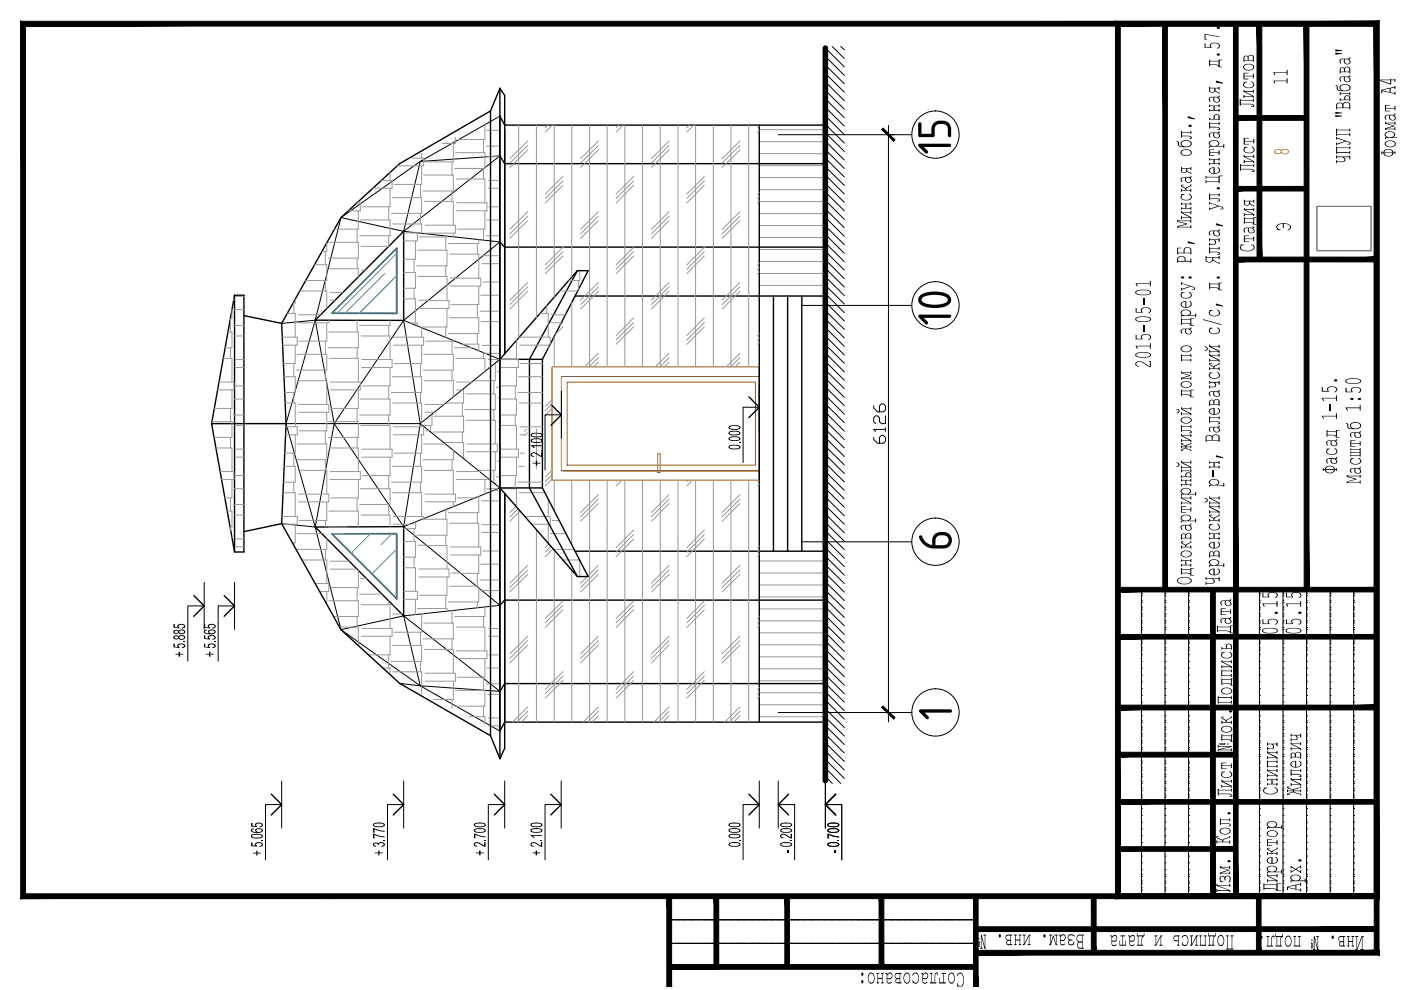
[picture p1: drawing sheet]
<svg xmlns="http://www.w3.org/2000/svg" width="297mm" height="210mm" viewBox="0 0 297 210" stroke-linecap="round" stroke-linejoin="round" font-family="sans-serif">
<defs><g id="words">
<g font-size="10.8">
<text x="201.7" y="33.3" transform="rotate(-90 201.7 33.3)">15</text>
<text x="201.7" y="69.5" transform="rotate(-90 201.7 69.5)">10</text>
<text x="201.8" y="117" transform="rotate(-90 201.8 117)">6</text>
<text x="201.8" y="153.2" transform="rotate(-90 201.8 153.2)">1</text>
</g>
</g></defs>
<g fill="#000" stroke="#000" stroke-width=".21">
<path d="M262 24.5v1l15-1zM262 25.5l15-1v1z"/>
<path d="M262 39.5v1l15-1zM262 40.5l15-1v1z"/>
<path d="M266.5 5v50h1zM266.5 5h1v50z"/>
<path d="M262 55.5h29.9v-1zM262 54.5h29.9l-29.9 1z"/>
<path d="M236.5 134.5v1l54.9-1zM236.5 135.5l54.9-1v1z"/>
<path d="M246.5 5v119.6h1zM246.5 5h1v119.6z"/>
<path d="M256.7 125l1 65v-65zM256.7 125l1 65h-1z"/>
<path d="M276.5 5v120h1zM276.5 5h1v120z"/>
<path d="M237 125.5h54.9v-1zM237 124.5h54.9l-54.9 1z"/>
<path d="M236.5 159.5v1l25.5-1zM236.5 160.5l25.5-1v1z"/>
<path d="M236.5 150.5h54.9v-1zM236.5 149.5h54.9l-54.9 1z"/>
<path d="M236.5 169.5v1l54.9-1zM236.5 170.5l54.9-1v1z"/>
<path d="M237 179.5v1l25-1zM237 180.5l25-1v1z"/>
<path d="M4.4 4.5v186l1-1zM4.4 4.5l1 1v184zM4.4 4.5l1 1 287-1zM5.4 5.5l287-1-1 1zM292.4 4.5l-1 1 1 185zM291.4 5.5l1 185-1-1zM4.4 190.5h288l-1-1zM4.4 190.5l1-1h286z"/>
<path d="M206.4 190l1 19.2v-19.2zM206.4 190l1 19.2h-1z"/>
<path d="M236.5 4.5v186l1-1zM236.5 4.5l1 1v184zM236.5 4.5l1 1 54.9-1zM237.5 5.5l54.9-1-1 1zM292.4 4.5l-1 1 1 185zM291.4 5.5l1 185-1-1zM236.5 190.5h55.9l-1-1zM236.5 190.5l1-1h53.9z"/>
<path d="M261.5 125v65h1zM261.5 125h1v65zM261.5 5v120h1zM261.5 5h1v120z"/>
<path d="M206.9 197.5h85v-1zM206.9 196.5h85l-85 1z"/>
<path d="M141.4 190v19.2h1zM141.4 190h1v19.2z"/>
<path d="M151.4 190v15h1zM151.4 190h1v15z"/>
<path d="M166.4 190v15h1zM166.4 190h1v15z"/>
<path d="M186.4 190v15h1zM186.4 190h1v15z"/>
<path d="M141.9 205.5h65v-1zM141.9 204.5h65l-65 1z"/>
<path d="M206.9 201.5v1l84.5-1zM206.9 202.5l84.5-1 1 1zM291.4 190v11.5l1 1zM291.4 190h1v12.5z"/>
<path d="M231.4 190v12h1zM231.4 190h1v12z"/>
<path d="M266.4 190v12h1zM266.4 190h1v12z"/>
</g>
<g fill="#000">
<path d="M255.4 9.2l.2 .1v.7h1.1l-.2-.5 .3-.3 .4-.2 .9 .1 .5 .5v.4l-.6 .3 .1-.2a.53 .53 0 0 0 .3-.6 .53 .53 0 0 0-.7-.3l-.8 .1a.5 .5 0 0 0 0 .8h-1.5zM255.4 7.2l3.2 .6-3-.4v.9h.3l-.5 .1zM257.8 17.1l1.4 .4 .2 .2-1.6-.2zM263.6 17.4h.8l-.4 .2-.2 .3v.4l.5 .2 .7 .1 .6-.3 .1-.5-.4-.5 .5 .3 .1 .5-.6 .6h-1l-.7-.5v-.5l.2-.2zM263.6 15.4l1.1 .1-.9 .1v.5h1.8v-.4l.2-.1v1h-.2v-.4h-1.8v.5h.8l.1 .1h-1.1zM250.4 39.2h.6v.1l-.4 .1 .5 .3a.32 .32 0 0 0 .6 0l.9-.6-.1 .4-1 .5v.3h.9l.1-.3 .1 .7-.2-.1v-.2h-1.8v.3h-.2v-.7l.2 .1v.2h.7l-.1-.3-.8-.5zM250.4 27.8h.2v.2h1.8v-.2h.2l-.1 .6-.1-.3h-1.8v.7h1.5a.36 .36 0 0 1 .5 .1 .36 .36 0 0 1-.1 .5h-.4l.3-.1a.4 .4 0 0 0-.1-.4 .4 .4 0 0 0-.5 0h-1.2v.3h-.2zM251.8 24.6l1.6 .5v.2l-1.6-.3zM252 26.6l.2-.1a.3 .3 0 0 1 .4 0 .3 .3 0 0 1 0 .4 .3 .3 0 0 1-.4 0zM256.4 31.7h1.1l-.2 .1h-.7v.5h1.7v-.4h.2l.1 .9h-.3v-.4h-1.7v.5h.8l.1 .1h-1.1zM256.4 25.9h.1l.1 .2h1.7l.1-.2h.2v.6h-.2l-.1-.3h-1.7v.7h1.3l.6 .1a.28 .28 0 0 1 .2 .3 .28 .28 0 0 1-.2 .2h-.5l.4-.1a.44 .44 0 0 0-.6-.4h-1.2v.2l-.2 .1zM256.4 33.5l.2 .2h1.7l.2-.2 .1 .6h-.2l-.1-.2h-.8v.8h.8l.3-.3v.6h-.2l-.1-.2h-1.7l-.1 .2h-.1v-.5l.2 .2h.7v-.8h-.7l-.2 .1z"/>
<path d="M256.4 22.2l.2 .2h1.7l.2-.3 .1 .6h-.2l-.1-.2h-.8v.8h.8l.3-.2v.5l-.2 .1-.1-.2h-1.7l-.1 .2-.1-.1v-.5l.2 .2h.7v-.8h-.7l-.2 .2zM255.6 37.3h.2v.2h2.5l.1-.3 .9 .1-.7 .1-.1 1.4-.2-.2h-2.5v.2h-.2v-.6l.2 .1v.2h2.5v-.9h-2.5v.2l-.2 .1zM262.9 21h.1l.1 .2h2.5l.1-.2h.1v.6l-.2-.1v-.2h-2.5v.7h2.1l.5 .1a.28 .28 0 0 1 .2 .3 .28 .28 0 0 1-.2 .3l-.5-.1 .5-.1a.69 .69 0 0 0-.9-.4h-1.7l-.2 .3zM262.9 34.8h.2v.2h2.6v-.2h.2v.6l-.2-.2h-2.6v.6l2.5 .1a.3 .3 0 0 1 .4 .2 .3 .3 0 0 1-.2 .4h-.5l.5-.1a.59 .59 0 0 0-.8-.5h-1.9v.3h-.1zM263.7 31.2h.8l-.7 .5 .1 .3 .5 .3 .7 .1 .6-.3 .1-.4-.5-.6h.2l.4 .3 .1 .5-.2 .3-.5 .3h-1l-.7-.6v-.3l.3-.3zM263.7 29.2l1.1 .1-.9 .1v.5h1.8v-.4l.2-.1v1h-.2v-.4h-1.8v.5l.9 .1h-1.1zM263.6 19.1h.2v.2h1.8l.2-.3v.7l-.2-.2h-1.7l1.9 .8v.4h-.2v-.2h-1.8v.2l-.1 .1-.1-.7 .2 .1v.2h1.7l-1.9-.9zM263.7 32.9h.2v.2h1.8v-.2h.2v.6h-.2v-.2h-1.7l1.9 .9v.3l-.1 .1-.1-.3h-1.8v.2l-.2 .1 .1-.7 .1 .3h1.7l-1.9-.9zM283.3 31.1h.1l.1 .2h2.6v-.2h.1v.6h-.1v-.3h-2.6v.8h2.6l.1-.2 .1 .6h-.2v-.2h-2.6l-.2 .2zM283.3 29.1l2.8 1a.28 .28 0 0 1 .3 .3 .28 .28 0 0 1-.3 .2h-.4l.4-.1a.32 .32 0 0 0-.4-.4l-.3-.1-2.1 .8v-.5l.2 .2 1.7-.6-1.7-.5-.2 .2zM283.3 27.3h.2v.2h2.6l.1-.3v.7h-.1v-.3h-2.6v.9h2.6v-.2l.1-.1 .1 .6-.2 .1v-.3h-2.6v.2l-.2 .1zM283.3 33h.1l.1 .2h2.6v-.2h.2l-.1 .8h-.1v-.5h-1.3l.4 .4-.1 .5-1.6 .2v.2h-.2l.1-.7 .1 .3h1a.43 .43 0 0 0 .6-.3 .43 .43 0 0 0-.4-.5l-1.2-.1-.1 .3z"/>
<path d="M293.7 22.3h1.1l-.9 .1v.5h1.7v-.4h.2l.1 .9h-.3v-.4h-1.7v.5l.9 .1h-1.1zM293.7 25.9l.2 .1h1.7l.2-.2v.7l-.2-.4h-1.7l1.7 .6v.1l-1.7 .5h1.7v-.3h.2l.1 .6h-.3v-.2h-1.7l-.2 .2v-.4l1.7-.5-1.7-.5zM250.4 41.2h.7l-.4 .2-.2 .3 .1 .3 .3 .3 .9 .1 .6-.4v-.6l-.4-.3 .5 .2 .2 .6-.7 .5h-1.2l-.5-.5v-.4l.3-.2zM250.4 43h.2v.2h1.8v-.2h.2v.5h-.2v-.2h-.9v.8h.9v-.2h.1l.1 .6-.2-.1v-.1h-1.8l-.2 .1 .1-.5 .1 .2h.7v-.8h-.7l-.2 .2zM249.6 46.6h.2v.2h2.6l.1-.2v.6h-.1v-.3h-2.6l1.9 .5v.2l-1.9 .5h2.6v-.3l.1-.1 .1 .7h-.2v-.2h-2.6l-.1 .2-.1-.5 1.8-.4-1.8-.5zM251.8 51.1l1.6 .5v.1l-1.6-.2zM250.4 44.8h.2v.2h1.8v-.2l.1-.1v.7l-.1-.3h-1.7l1.9 .9v.4h-.2v-.2h-1.8v.2l-.2 .1v-.7l.2 .1v.2h1.7l-1.9-.9zM256.4 52.4h.1l.1 .2h1.7l.2-.2 .1 .5h-.2l-.1-.2h-1.7v.7h1.6l.3 .1a.31 .31 0 0 1-.1 .5h-.4l.4-.1v-.2l-.3-.2h-1.5v.2h-.2zM256.4 42.9l2.6 .9a.3 .3 0 0 1 .4 .2 .3 .3 0 0 1-.3 .4h-.5l.5-.1 .1-.2-.7-.3-2.1 .8v-.6l.2 .2 1.6-.5-1.6-.6-.2 .3zM256.4 41h.1l.1 .3h1.7l.2-.3 .1 .6h-.2l-.1-.2h-1.7v.6l1.9 .1a.31 .31 0 0 1-.1 .6h-.4l.4-.1v-.3l-.3-.2h-1.5v.3h-.2zM257.8 47.3l1.6 .6-.2 .1-1.4-.3zM258 58.7a.31 .31 0 0 1 .5-.1 .31 .31 0 0 1 0 .4 .31 .31 0 0 1-.4 0 .31 .31 0 0 1-.1-.3z"/>
<path d="M256.4 50.5h.2v.2h1.7l.2-.2v.8l-.2-.1v-.3h-.8l.3 .1v.4a.48 .48 0 0 1-.6 .5h-.6l-.2 .2v-.6h.2v.3h.6a.46 .46 0 0 0 .4-.4 .46 .46 0 0 0-.3-.5h-.7l-.2 .2zM262.9 51.9l.9-.1-.5 .3-.2 .3v.3l.7 .4 1 .1 .7-.3 .3-.3v-.3l-.5-.5 .6 .3 .1 .5-.2 .3-.7 .3h-1.4l-.8-.4v-.4l.3-.4zM263.7 49.9l1.1 .1-.9 .1v.5h1.8v-.4h.2v.9h-.2v-.4h-1.8v.5l.9 .1h-1.1zM263.7 44.1h.2v.3h1.8l.2-.3-.1 .7-.1-.3h-1.7l1.9 .9v.4h-.2v-.2h-1.8v.2h-.1l-.1-.6h.2v.3h1.7l-1.9-1zM270.7 47.7l.8-.3h1.2l.8 .3 .3 .5-.3 .4-.5 .2 .5-.5-.1-.5-.5-.3h-.7v.8l-.2 .1v-.9h-.4l-.6 .2-.2 .3 .2 .5 .6 .2-.9 .1v-.1h.3l-.4-.5zM240.7 73.3h3.1v-.5h.1l.1 1.1h-.2v-.5h-2.8l.2 .5h-.1zM240.7 60.1h3.1l.1-.6 .1 .1v1l-.2 .1v-.5h-2.8l.2 .4-.2 .1zM240.8 71h.2v.8h1l-.1-.5 .6-.4h.8l.5 .1 .2 .3v.4l-.5 .4-.1-.1 .4-.3v-.4l-.6-.3h-.8a.5 .5 0 0 0-.3 .4 .5 .5 0 0 0 .2 .5l-1.5 .1zM240.8 65.3h.2v.9h1l-.1-.6 .6-.4h.8l.5 .1 .2 .3v.4l-.5 .4 .3-.4v-.4l-.4-.3h-1a.5 .5 0 0 0-.3 .5 .5 .5 0 0 0 .2 .4l-1.5 .1zM242.3 68.9h.3v1.3h-.3zM242.3 63.2h.3v1.3h-.3zM240.8 76.8l.6-.2h.6l1.8 1.1v-1l-.3-.1h.5v1.2h-.3l-1.8-1.1-.7 .1a.45 .45 0 0 0-.2 .6 .45 .45 0 0 0 .5 .2v.2h-.2l-.4-.3-.2-.2z"/>
<path d="M250.4 75.1l.2 .2h1.8v-.2h.2l-.1 .6-.1-.3h-1.8v.9h1.8v-.2h.2v.5h-.2v-.2h-1.8l-.2 .2zM250.4 62h.7l-.5 .3a.76 .76 0 0 0 .3 .8 .76 .76 0 0 0 .8 0l.5-.1a.67 .67 0 0 0-.2-1.1l.5 .2 .2 .7-.3 .3-.8 .2-.7-.1-.5-.3-.1-.5 .3-.3zM250.4 59.9l2.6 .9a.31 .31 0 0 1 .4 .2 .31 .31 0 0 1-.3 .4h-.4l.4-.1 .1-.2-.7-.3-2.1 .8v-.6l.2 .2 1.7-.5-1.7-.6v.3h-.2zM250.4 78.8l.2 .1h1.8l.1-.2v.7l-.1-.3h-1.8l1.8 .5v.1l-1.8 .5h1.8v-.3h.1l.1 .6h-.2v-.2h-1.8l-.2 .2v-.4l1.7-.5-1.7-.5zM255 67.7l4 1.1zM256.4 79h.7l-.4 .2-.2 .3 .1 .4 .3 .2 .9 .1 .5-.3 .1-.5-.4-.5 .6 .4v.5l-.7 .5-1-.1-.5-.2-.1-.3v-.3l.3-.3zM256.4 77h.5v.1l-.3 .1 .4 .3a.43 .43 0 0 0 .7 0l.9-.6-.1 .4-.8 .3-.2 .3v.2h.8l.2-.3v.7l-.2-.3h-1.7l-.2 .3v-.6l.1-.1 .1 .3h.7v-.2l-.8-.5zM256.4 69.5h.7l-.3 .2a.54 .54 0 0 0-.3 .7 .54 .54 0 0 0 .7 .3h.6l.5-.2 .1-.5-.4-.5 .5 .2 .2 .5-.3 .4-.6 .3h-.7l-.7-.5-.1-.4 .3-.3zM256.4 65.8l.7-.1-.6 .5v.4l.3 .2 .9 .2 .6-.3 .1-.5-.4-.5 .1-.1 .5 .4v.6l-.6 .4h-1.1l-.6-.4v-.4l.3-.3zM257.8 64.3l1.6 .6-.2 .1-1.4-.2zM256.4 75h.2v.3h1.7l.1-.3h.2v.6h-.2l-.1-.2h-1.6l1.9 .9v.4h-.2l-.1-.2h-1.7v.2h-.2v-.6l.2 .3h1.7l-1.9-1zM250.4 93.9h.5l-.3 .2 .3 .2a.73 .73 0 0 0 1-.1l.7-.3v.2l-1.1 .5v.1h.9l.2-.2-.1 .5-.1-.2h-.9l.1 .2 .9 .4 .1 .2-.9-.4a.36 .36 0 0 0-.6 0l-.5 .2 .3 .2h-.3a.27 .27 0 0 1-.1-.3 .27 .27 0 0 1 .3-.1l.5-.4h-.7l-.2 .2v-.5h.2v.2l.7-.1-.8-.3z"/>
<path d="M250.4 90.2h.2v.2h1.8l.1-.2v.6l-.1-.3h-1.8v.7h1.7a.33 .33 0 0 1 .4 .2 .33 .33 0 0 1-.2 .4h-.4l.3-.1a.4 .4 0 0 0-.1-.4 .4 .4 0 0 0-.5 0h-1.2v.3h-.2zM250.4 92l.2 .1v.2h1.8v-.2l.2-.1v.7l-.2-.1v-.2h-1.7l1.9 .9v.4h-.2v-.2h-1.8l-.2 .2 .1-.6 .1 .3h1.7l-1.9-1zM256.4 88.3l.2 .2h1.7l.1-.2h.2l-.1 .6-.2-.3h-1.7v.7l1.7 .1a.3 .3 0 0 1 .3 .2 .3 .3 0 0 1-.2 .3h-.4l.4-.1a.48 .48 0 0 0-.6-.4h-1.2v.2l-.2 .1zM256.9 99.8h.3v1.3h-.3zM256.4 97.8l.2 .2h1.7l.1-.2h.2v.5l-.1 .1-.2-.3h-.8v.9h.8l.2-.3 .1 .1v.5h-.2l-.1-.2h-1.7v.2h-.2v-.5l.2 .2h.7v-.9h-.7v.2h-.2zM257.8 96.5l1.6 .6h-.2l-1.4-.2zM256.4 80.8l.2 .2h1.7l.1-.2h.2v.8h-.2l-.1-.5h-.8l.3 .2v.4a.48 .48 0 0 1-.6 .4h-.6l-.2 .3v-.6l.1-.1 .1 .3h.6a.43 .43 0 0 0 .4-.4 .43 .43 0 0 0-.3-.5h-.7l-.2 .3zM250.4 114.8h.6l-.4 .2 .5 .4a.28 .28 0 0 0 .3 .1 .28 .28 0 0 0 .3-.2l.7-.3v-.3l.2 .1-.1 .3-1 .5v.3h.9v-.2h.2l-.1 .6-.1-.2h-1.8v.2h-.2v-.6h.2v.2h.7v-.1l-.1-.2-.7-.4zM250.4 107.3h1.1l-.9 .1v.5h1.8v-.3l.1-.1 .1 .9h-.2v-.3h-1.8v.5l.9 .1h-1.1zM250.4 118.6h.2v.2h1.8v-.2h.2l-.1 .6-.1-.1v-.2h-.9v.8h.9v-.1l.2-.1v.6h-.2v-.2h-1.8l-.2 .2v-.5l.2 .1h.7v-.8h-.7l-.2 .2zM250.4 101.6h.2v.2h1.8v-.2l.2-.1-.1 .6h-.1v-.2h-.9v.8h.9v-.1l.2-.1v.6h-.2v-.2h-1.8l-.2 .2v-.5l.2 .1h.7v-.8h-.7l-.2 .2zM250.4 105.3h.2v.2h1.8v-.2h.2l-.1 .6h-.1v-.3h-1.7l1.9 1v.3l-.2 .1v-.3h-1.8v.2l-.2 .1v-.7l.2 .1v.2h1.7l-1.9-1z"/>
<path d="M256.4 111.2l.7-.1-.4 .3-.2 .3 .2 .4 .4 .2h.8l.5-.3v-.6l-.4-.4 .4 .2 .3 .6-.3 .4-.3 .2h-1.1l-.6-.4-.1-.4 .3-.4zM256.4 109.2h.6l-.4 .1 .3 .3a.43 .43 0 0 0 .7 .1l.7-.4 .1-.3h.2v.4l-1 .4-.1 .2v.3h.8l.1-.3h.2v.6h-.2l-.1-.2h-1.7v.2h-.2v-.6h.2v.3h.7v-.2l-.8-.5zM256.4 113l.1-.1 .1 .2h1.7l.3-.2-.1 .6-.2-.3h-.8v.9h.8l.1-.2h.2v.5l-.2 .1-.1-.3h-1.7l-.1 .2h-.1v-.5l.2 .2h.7v-.9h-.7l-.2 .2zM256.4 107.2h.2v.2h1.7l.2-.3 .1 .7-.3-.1v-.2h-1.6l1.9 .9v.4h-.2l-.1-.2h-1.7v.2h-.2v-.6l.2 .1v.2h1.7l-1.9-.9zM255.6 122.4h.2v.2h2.5l.1-.3 .2 .1v.8l-.3-.1v-.4h-1.1l.3 .4 .1 .3-.2 .2-1.6 .2v.2h-.2v-.7h.2v.3h1.1a.36 .36 0 0 0 .4-.1 .36 .36 0 0 0 0-.4l-.4-.4h-1.1v.2l-.2 .1zM258.8 129h1.1l-.9 .1v.5h1.8v-.4h.2v.9h-.2v-.4h-1.8v.5l.9 .1-1.1 .1zM258.9 138.3h.8l-.6 .4 .1 .5 .4 .2 .8 .1 .5-.3 .2-.4-.5-.6 .5 .3 .2 .5-.5 .5-1.1 .1-.8-.4v-.5l.3-.3zM267.6 128h3v-.5h.2l.1 1.1h-.3v-.5h-2.7l.2 .4-.1 .1zM267.7 131.3l.2 .1v.8h1l-.1-.2a.81 .81 0 0 1 1.2-.8l.6 .1 .3 .4v.3l-.4 .4h-.2l.4-.4-.1-.4-.7-.3-.6 .1a.48 .48 0 0 0-.1 .9h-1.5zM267.7 125.7h.2v.8h1l-.1-.2a.81 .81 0 0 1 1.2-.8l.8 .3 .1 .6-.4 .4h-.2l.3-.4a.71 .71 0 0 0-.3-.7 .71 .71 0 0 0-.7 0l-.4 .1a.5 .5 0 0 0 0 .8h-1.5zM272.6 128h3.1v-.5h.1l.1 1.1h-.2v-.5h-2.8l.2 .4-.1 .1zM272.7 131.3h.2v.9h1l-.1-.2a.73 .73 0 0 1 1-.8l.6 .1 .5 .3-.1 .6-.4 .2 .3-.4a.74 .74 0 0 0-1.1-.7l-.3 .1a.49 .49 0 0 0-.3 .4 .49 .49 0 0 0 .2 .5h-1.5z"/>
<path d="M272.7 125.7h.2v.8h1l-.1-.1a.73 .73 0 0 1 1-.9l1 .3 .1 .6-.2 .3-.3 .1 .2-.4a.66 .66 0 0 0-.2-.7 .66 .66 0 0 0-.7-.1l-.4 .1a.5 .5 0 0 0-.3 .4 .5 .5 0 0 0 .2 .5h-1.5zM275.2 129.8h.1a.32 .32 0 0 1 .4-.1 .32 .32 0 0 1 .1 .4 .36 .36 0 0 1-.6-.3zM258.2 147.6h.1l.1 .2h2.6l.1-.2v.6l-.1-.2h-2.6v.8h2.6v-.2h.1l.1 .5-.2 .1v-.2h-2.6l-.2 .2zM258.9 142.1l.2-.1 .1 .2h1.8v-.2h.2l-.1 .5h-.1v-.2h-1.8v.9h1.8v-.3h.1l.1 .6h-.2v-.2h-1.8l-.2 .2zM259 152h.6l-.4 .1v.2l.5 .2a.45 .45 0 0 0 .7-.1l.6-.3v-.2h.2l-.1 .4-.7 .2-.3 .4v.2h.9l.1-.3v.7l-.1-.3h-1.8l-.2 .3v-.7l.2 .3h.7v-.2l-.8-.5zM260.6 150.7h.1a.33 .33 0 0 1 .5-.1 .33 .33 0 0 1 0 .5 .33 .33 0 0 1-.5-.1zM258.9 140h.3v.2h1.8v-.2h.1v.6h-.1v-.2h-1.7l1.9 .9v.3l-.2 .1v-.2h-1.8v.2h-.2l-.1-.6 .2-.1 .1 .3h1.6l-1.9-.9zM268.6 157.5l.2-.1v.3h1.8l.1-.3 .1 .1v.8h-.1l-.1-.5h-.8l.3 .4-.1 .5-1.2 .1v.2h-.2l.1-.6 .1 .3h.7a.46 .46 0 0 0 .4-.4 .46 .46 0 0 0-.3-.5h-.8v.2l-.1 .1zM273.7 155.6h.1v.2h1.9v-.2h.1v.8h-.1v-.5h-.8l.3 .5-.3 .5h-1.1v.3l-.2-.1 .1-.6 .1 .1v.2h.7a.41 .41 0 0 0 .4-.3 .41 .41 0 0 0-.3-.5l-.8-.1v.3l-.2-.1zM273.6 157.4h.2v.2h1.9v-.2h.1v.6h-.1v-.2h-1.7l1.9 .9v.3l-.2 .1v-.3h-1.9v.3h-.1v-.7l.1 .1v.2h1.7l-1.9-.9zM257.9 177.3h.6l-.1 .1h-.4l.1 .2 .8 .3a.29 .29 0 0 0 .3 .2 .29 .29 0 0 0 .3-.2l1.1-.4 .1-.3h.1v.4l-1.2 .4-.2 .1v.4h1.2l.2-.3v.6h-.2v-.2h-2.5l-.1 .2h-.1v-.6l.2 .3h1.1a.96 .96 0 0 0-.9-.7l-.4-.2zM258.2 167.2h.2v.3h2.6l.1-.3v.6l-.1-.2h-2.6v.7h2.6a.3 .3 0 0 1 .3 .3 .3 .3 0 0 1-.3 .3h-.5l.5-.1a.56 .56 0 0 0-.8-.4h-1.8v.2h-.2z"/>
<path d="M258.6 173.6l.2-.1 .1 .3h1.7l.2-.3v.6l-.2-.2h-1.7v.6l1.8 .1 .2 .2v.4h-.6l.4-.1a.4 .4 0 0 0-.2-.4 .4 .4 0 0 0-.4 0h-1.2v.2h-.2zM258.9 163.6h.8l-.6 .4 .1 .5 .5 .3h.7l.6-.3 .1-.4-.5-.6 .5 .3 .2 .5-.5 .5-1.2 .1-.7-.4v-.5l.3-.3zM258.9 161.7h1.2l-.9 .1v.5h1.8v-.4h.1l.1 .9h-.2v-.4h-1.8v.5l.9 .1-1.2 .1zM260.3 172.3l.1-.1a.31 .31 0 0 1 .4 0 .31 .31 0 0 1 0 .5 .31 .31 0 0 1-.4-.1zM258.9 165.3h.3v.3h1.8v-.3h.1v.6h-.1v-.2h-1.7l1.9 .9v.3l-.2 .1v-.2h-1.8v.2h-.2v-.6h.2v.3h1.6l-1.9-1zM267.9 167h.9l-.5 .2-.3 .3 .2 .5 .6 .3h.9l.8-.3 .2-.2v-.3l-.5-.5v-.1l.5 .3 .3 .4-.4 .5-.4 .2-1.5 .1-.9-.5v-.5l.4-.3zM268.7 179.8h.6l-.5 .2 .8 .5 .3-.2 .7-.3 .1-.3h.1v.4l-.8 .3-.2 .3v.2h.8l.2-.3v.7h-.1l-.1-.3h-1.8v.3h-.1v-.7l.1 .3h.8l-.1-.3-.8-.5zM268.6 178h1.1l-.9 .1v.5h1.8l.1-.4h.1l.1 .9h-.3v-.4h-1.8v.5l.9 .1-1.1 .1zM268.6 161.3h.2v.1h1.8l.1-.2h.1l.1 .5-.2 .1-.1-.2h-1.8v.8h1.8l.1-.2h.2l-.1 .6h-.1l-.1-.3h-1.8v.2h-.1zM268.6 165.1l.2-.1v.2h1.8l.2-.2v.6l-.2-.3h-.8v.9h.8l.1-.2h.1l.1 .5-.2 .1-.1-.3h-1.8v.2h-.2l.1-.5h.1v.2h.8v-.9h-.8l-.1 .3zM268.6 163.1h.2v.2h1.8l.1-.2h.1v.6l-.2-.3h-1.6l1.9 1v.3h-.2l-.1-.2h-1.8v.2h-.1v-.6h.1v.3h1.7l-1.9-1zM268.6 159.3h.2v.2h1.8l.2-.3 .1 .6-.2 .1-.1-.3h-1.6l1.9 1v.3l-.2 .1-.1-.3h-1.8v.2h-.2l.1-.6h.1v.3h1.7l-1.9-.9z"/>
<path d="M272.9 166.8h.6l-.4 .2 1.1 .4 1.7-.6-.1 .2-1.1 .3-.4 .2 1.4 .1 .1-.2v.6l-.1-.2h-1.4l.4 .2 1.1 .3v.3l-.1-.2-1.4-.4-1.2 .3 .4 .1v.2h-.5a.24 .24 0 0 1-.1-.4 .24 .24 0 0 1 .3-.1l.9-.3h-1l-.2 .2v-.6l.2 .2 1-.1-1.1-.4zM273.6 163.1h.2v.2h1.9l.1-.2v.6l-.1-.1v-.2h-1.9v.7l1.8 .1a.3 .3 0 0 1 .3 .2 .3 .3 0 0 1-.2 .3h-.4l.4-.1a.39 .39 0 0 0-.2-.4 .39 .39 0 0 0-.4 0h-1.3v.3h-.1zM273.6 165l.2-.1v.3h1.9l.1-.3v.7l-.1-.3h-1.7l1.9 .9v.4l-.2 .1v-.3h-1.9v.2h-.2l.1-.6h.1v.3h1.7l-1.9-1zM211.8 198.2a.3 .3 0 0 1 .4 .2 .3 .3 0 0 1-.3 .3l-.2-.2zM215 198.1l.6 .1-.1 .2h-.2v.8h.9v-.8h-.2v-.2h.6l-.3 .2v1.8h.2l-.1 .2-.4-.1v-.1h.2v-.8h-.9v.8l.2 .1h-.5v-.1h.2v-1.8h-.2zM216.8 198.2h.7v.2h-.3v1.7l.9-2 .4 .1v.2h-.2v1.8h.2v.1h-.6l.2-.1v-1.7l-.9 1.9-.4-.1v-.1h.3v-1.8h-.3zM221.3 198.1a.3 .3 0 0 1 .4 .1 .3 .3 0 0 1-.1 .4 .25 .25 0 0 1-.3 .2 .25 .25 0 0 1-.1-.4zM222.4 198.2h.7v.2h-.4v1.8l.6-1.8h.1l.5 1.8v-1.8h-.3v-.2h.6v.2h-.2v1.8h.2l-.1 .2h-.3l-.5-1.8-.5 1.8-.4-.1 .2-.1v-1.8h-.2zM226.5 198.3l.4-.2h.5a.28 .28 0 0 1 .3 .2 .28 .28 0 0 1 0 .3l-.3-.3h-.5a.43 .43 0 0 0-.4 .5 .43 .43 0 0 0 .5 .4h.4v.2l-.5 .1a.46 .46 0 0 0 0 .7 .46 .46 0 0 0 .7-.2l.1-.4v.8l-.1-.3-.3 .3h-.5l-.3-.3v-.5a.29 .29 0 0 0 .1-.3 .29 .29 0 0 0-.2-.3zM244.8 198.4h.6l-.1 .1h-.2v1.7l1-1.9h.4l-.1 .2h-.2v1.8h.2l.1 .2h-.7l.1-.2h.2v-1.7l-1 1.9h-.3v-.2h.2v-1.8h-.2zM252.3 198.4h.7l-.3 .1v1.7l.9-1.9 .4 .1v.1h-.2v1.8h.2v.2h-.6v-.2h.2v-1.7l-.9 1.9h-.4v-.2h.2v-1.8zM258.7 185.9l.6-.2 .4 .3 .3-.3h.5l.4 .3v.7a.27 .27 0 0 1-.1 .3 .27 .27 0 0 1-.3 0l.2-.4-.1-.7-.2-.1-.4 .1-.2 .8h-.2l-.2-.7a.51 .51 0 0 0-.6 .4 .51 .51 0 0 0 .6 .5l-.8 .1 .3-.1-.3-.4z"/>
<path d="M260.3 182.4h.2a.28 .28 0 0 1 .4 .3 .28 .28 0 0 1-.4 .1l-.2-.1zM257.9 187.4h.1l.1 .2h2.5v-.2h.2v.6h-.2v-.2h-2.4l2.6 1v.3l-.1 .1-.1-.3h-2.5l-.2 .3v-.7h.1l.1 .3h2.4l-2.6-1zM258.6 183.7l.2-.1 .1 .2h1.7l.2-.2v.7l-.2-.4h-1.7l1.7 .5v.2l-1.7 .5h1.7v-.3l.2-.1v.7h-.1l-.1-.2h-1.7l-.2 .2-.1-.4 1.8-.5-1.8-.5zM267.2 198.5a.3 .3 0 0 1 .5 .2 .3 .3 0 0 1-.3 .3l-.2-.2zM268.6 185.4h.2v.2h1.8l.1-.2h.1v.6l-.2-.3h-1.6l1.9 1-.1 .4h-.1l-.1-.3h-1.8v.3h-.1v-.7l.1 .1v.2h1.7l-1.9-1zM273.6 183.6h.2l.9 .6 1.1-.7v.6h-.1v-.3l-.8 .5 .8 .5v-.3h.1l.1 .6h-.2l-1-.7-1 .6v-.5h.1v.3l.8-.5-.8-.4v.2h-.2zM282.4 198.4a.31 .31 0 0 1 .4 .3 .31 .31 0 0 1-.5 .3zM285.6 198.5h.6v.2h-.3v.8h.9v-.8h-.3v-.2h.6v.2h-.2v1.8h.2l-.1 .2-.4-.1 .2-.1v-.8h-.9v.8l.2 .1-.4 .1-.1-.2h.2v-1.8zM287.4 198.4l.6 .1-.3 .2v2.5l1-2.8 .4 .1v.2h-.2v2.5h.2v.3l-.7-.1v-.2h.3v-2.4l-.9 2.7-.5-.1 .1-.2h.2v-2.5h-.2zM185.9 206.3h.5v.2h-.2v.8h.8v-.8h-.2v-.2h.6v.2h-.3v1.8l.3 .1-.1 .1h-.5l.2-.2v-.8h-.8v.8l.2 .1h-.5l.1-.1v-1.8h-.2zM193.5 206.5l.8-.3 .5 .5v1.2l-.2 .5-.3 .2-.5-.1-.2-.2v.2l-.1-.7h.1l.2 .5h.6l.3-.6-.1-.9-.3-.4h-.3l-.5 .5zM197.2 206.3h.5v.2h-.2v1.8h.6l.1-1.8a.32 .32 0 0 1 .3-.3 .32 .32 0 0 1 .3 .2v.4l-.1-.4a.4 .4 0 0 0-.4 .2 .4 .4 0 0 0 0 .4v1.3h.2v.2h-1.3l-.1-.1 .3-.1v-1.8l-.3-.1z"/>
<path d="M199.7 206.3h.9l-.1 .2h-.4v1.8h.4v.2h-1.4l.1-1.2v1h.8v-1.8h-.3zM203.1 206.4l.3-.2 .5 .1 .5 .9v1.1l-.3 .8-.9 .1-.1-.2v.2h-.2l.1-.8 .1 .4a.55 .55 0 0 0 .7 .3 .55 .55 0 0 0 .4-.6v-1.2l-.1-.5-.3-.3-.4-.1-.5 .6zM237.6 198.4h.9v.1h-.4v1.8h.5l.1-.9v1.1h-1.4l.1-1.1 .1 .9h.5v-1.8h-.4zM250.6 198.6l.3-.3 .5-.1 .5 .5v1.2l-.4 .7h-.4l-.4-.3-.1 .2v-.7l.4 .5h.5l.3-.7-.1-.9-.3-.3h-.3l-.5 .5zM254.3 198.4h.6l-.1 .1h-.2v1.8h.9v-1.8l-.2-.1 .5-.1v.2h-.2v1.8l.2 .1v.1h-1.5l.2-.2v-1.8zM260 198.3h.5v.2h-.2v2.6h.8v-2.6h-.2v-.1h.6v.1h-.2v2.6h.2v.2h-1.5v-.2h.2v-2.6h-.2zM268.5 198.5h.6l-.2 .2v1.8h.6l.1-1.8a.3 .3 0 0 1 .3-.3 .3 .3 0 0 1 .3 .2v.4l-.1-.4a.42 .42 0 0 0-.5 .6v1.3l.3 .1-1.3 .1-.1-.2h.3v-1.8h-.3zM274.2 198.5h.6v.2h-.2v1.8h.8v-1.8h-.2v-.2h.6l-.1 .2h-.2v1.8h.2v.2h-1.4v-.2h.2v-1.8h-.2z"/>
<path d="M256.4 18.4h.2v.2h1.7l.1-.2h.2v.6h-.3v-.3h-.6v.5l.4 .3 .5 .1v.2l-.2 .1-.5-.4a.28 .28 0 0 0-.3-.2 .28 .28 0 0 0-.2 .3h-.7l-.3-.2zM256.6 18.7v.5a.46 .46 0 0 0 .5 .3 .46 .46 0 0 0 .4-.4v-.4z"/>
<path d="M256.4 12.7h.2v.2h1.7l.1-.3h.7v.2h-.5v1.3l.5 .2h-.7l-.3-.4-.3-.1h-1.2v.2h-.2zM256.6 13v.7h1.3l.4 .2v-.9z"/>
<path d="M263.7 13.9l.7-.4h.8l.7 .5v.4l-.2 .3-.5 .2h-1.1l-.5-.4zM263.9 13.9a.69 .69 0 0 0 .1 .7 .69 .69 0 0 0 .8 .2l.6-.1 .3-.2-.1-.5-.5-.3h-.7z"/>
<path d="M263.8 11.9l.6-.1 .2 .3 .4-.4h.6l.2 .3v1.1h-.2v-.2h-1.8v.2h-.1l-.1-1zM263.9 12l-.1 .7h.7v-.4a.36 .36 0 0 0-.2-.4 .36 .36 0 0 0-.4 .1zM264.9 11.9l-.2 .8h.9v-.8l-.2-.1z"/>
<path d="M283.1 11.2l1.5 .2-1.5 .2zM283.1 10.5l1.5 .2-1.5 .2z"/>
<path d="M284 19.6l.2-.1 .1 .3h1.8l.1-.3 .1 .6-.2 .1v-.3h-1.8l-.1 .3-.2-.1zM284 20.9h.3v.2h.7l.1-.7 .3-.2h.5l.3 .3 .1 .9h-.2v-.2h-1.8l-.2 .2zM285.4 20.4l-.2 .7h.9v-.3a.47 .47 0 0 0-.7-.4z"/>
<path d="M283.2 18.1a.33 .33 0 0 1 .4 .3v.5l.2 .2 .7 .1-.5-.4 .1-.6 .5-.3h.9l.7 .3 .2 .5-.3 .4-.6 .2h-1.6l-.5-.3v-.7zM284.3 18.3l-.1 .4 .5 .5h.9l.5-.4-.1-.5-.4-.3h-.7z"/>
<path d="M284.3 14.3h.4l.4 .2 .2-.3h.8l.2 .3v1l-.2 .1v-.3h-1.8v.3h-.2l-.1-.9zM284.3 14.5v.7h.7l-.2-.8zM285.3 14.3l-.1 .9h.9l-.1-.8-.2-.1z"/>
<path d="M284.2 16.3l1.9-.1 .1-.3 .1 .4h-.4l.4 .4v.4l-.4 .3h-.6l-.4-.4 .1-.7h-.4l-.4 .2 .2 .7-.2 .1-.2-.6zM285.2 16.3l-.1 .5 .1 .3 .3 .2h.4a.5 .5 0 0 0 .2-.6 .5 .5 0 0 0-.4-.4z"/>
<path d="M284 12.7l.4-.3h1.7v-.2h.1l.1 .4h-.4l.4 .3v.5l-.3 .2h-.6l-.5-.4 .1-.6h-.4a.5 .5 0 0 0-.4 .3 .5 .5 0 0 0 .2 .5l-.2 .1-.2-.3zM285.2 12.6l-.1 .6 .3 .2 .4 .1a.49 .49 0 0 0 .4-.5 .49 .49 0 0 0-.5-.4z"/>
<path d="M292.8 19l2.8-.6 .2-.2 .1 .7-.3-.1v-.2l-.8 .1v.9l.8 .2v-.3l.2-.1 .1 .7-.3-.2-2.5-.6-.1 .5-.2-.1zM293.1 19.1l1.5 .4v-.7z"/>
<path d="M292.6 16.9h2.2v-.2l.2 .2h.6l.2-.2 .1 .6h-.3v-.3h-.6v.9h-.3l-2.1-.7zM292.8 17l2 .7v-.7z"/>
<path d="M249.5 30l.4 .1 .1 .7 .4 .3h.4l-.4-.3-.1-.6 .7-.5h.7l.7 .2 .3 .4v.3l-.3 .4-.4 .2h-1.7l-.5-.4-.1-.7zM250.7 30l-.2 .4 .1 .3 .5 .4 1-.1 .4-.4-.1-.4-.6-.3-.4-.1z"/>
<path d="M250.4 32.1l.7-.4h.9l.6 .3 .1 .5-.6 .5-.9 .1-.8-.4zM250.6 32.1v.5l.4 .3 .7 .1 .5-.2a.6 .6 0 0 0 .1-.8 .6 .6 0 0 0-.8-.2l-.6 .1z"/>
<path d="M250.4 35.4h.2v.2h1.8v-.1l.2-.1v.6h-.2v-.2h-.7l.1 .5 .8 .3v.3h-.2l-.7-.6-.4 .3h-.7l-.2-.2zM250.6 35.8v.6l.4 .1a.35 .35 0 0 0 .4 0 .35 .35 0 0 0 .1-.4v-.3z"/>
<path d="M250.4 37.7l.4-.2h1.6v-.2h.2v.4h-.3l.4 .4-.2 .5-.7 .2-.4-.2-.2-.3 .1-.6-.7 .1-.1 .4 .2 .3a.25 .25 0 0 1-.3 0 .25 .25 0 0 1-.1-.3zM251.5 37.7l-.1 .6 .3 .3a.48 .48 0 0 0 .8-.3 .48 .48 0 0 0-.5-.6z"/>
<path d="M256.5 30l.7-.3 .8 .1 .5 .5v.3l-.5 .4h1.4v-.4h.1l.1 .7h-.2v-.2h-2.8v.2l-.2 .1v-.4h.3l-.4-.5zM256.7 30l-.1 .2a.63 .63 0 0 0 .2 .6 .63 .63 0 0 0 .6 .2l.8-.3 .1-.5-.8-.4z"/>
<path d="M256.4 25h.2v.2h.7l.1-.8 .8-.2 .3 .2 .1 1-.1 .1-.2-.2h-1.7l-.2 .2zM257.6 24.5l-.1 .7h.8v-.4a.44 .44 0 0 0-.2-.4 .44 .44 0 0 0-.5 .1z"/>
<path d="M256.4 35.9l.3-.3 .8-.1v1.3l.6-.2 .3-.3v-.5l-.3-.3 .4 .1 .2 .5-.3 .5-1.2 .3-.8-.4zM256.7 35.8l-.2 .3 .1 .3 .7 .4v-1.2z"/>
<path d="M256.4 28.3l.3-.2h1.6l.1-.3h.2v.4h-.3l.3 .3v.5l-.5 .3-.5-.1-.4-.4 .1-.6h-.4a.5 .5 0 0 0-.4 .4 .5 .5 0 0 0 .2 .5l-.2 .1-.1-.3zM257.5 28.2l-.1 .5 .2 .4 .4 .1 .4-.2-.1-.6-.3-.2z"/>
<path d="M256.4 20.7l.4-.2h1.5l.1-.2h.2v.3h-.3l.3 .3a.66 .66 0 0 1-.4 .9 .66 .66 0 0 1-.8-.3l-.2-.3 .1-.6-.7 .2-.1 .3 .2 .3a.2 .2 0 0 1-.3 .1 .2 .2 0 0 1-.1-.3zM257.5 20.6v.8l.5 .2a.49 .49 0 0 0 .4-.5 .49 .49 0 0 0-.4-.5z"/>
<path d="M283.1 24.4l1.3 .1 .2 .1-1.5 .2zM283.1 23.7l1.5 .2-1.5 .3z"/>
<path d="M283.4 22l.5-.3 .4 .1a.57 .57 0 0 0 .8-.1h.8l.3 .3v1.2h-.1v-.3h-2.6v.2l-.2 .1zM283.6 22l-.1 .8h1.1l-.1-.8-.3-.1zM284.9 22l-.1 .8h1.3v-.7l-.2-.2-.6-.2z"/>
<path d="M292.8 32.2l.2-.1 .1 .2h.2l.4-.6 1-.1 .6 .4 .1 .3 .5-.2v.6l-.5-.2v.2l-.3 .3-1.1 .2-.5-.3-.2-.4h-.2l-.2 .2zM293.5 32.5l.2 .4 .4 .1h.7l.4-.4v-.1zM293.7 31.9l-.2 .4h1.7l-.1-.3-.5-.3z"/>
<path d="M293.7 28.1l.7-.3 1.1 .3 .2 .1 .1 .4-.5 .5h.9v-.4v.8v-.3h-2.3v.2l-.2 .1v-.4h.3l-.4-.4zM294 28.1l-.2 .5 .2 .3 .8 .2 .6-.2a.62 .62 0 0 0 0-.8 .62 .62 0 0 0-.8-.1z"/>
<path d="M293.7 30.1l.7-.3h.9l.6 .5v.3l-.6 .5-1 .1-.7-.5zM294 30.1l-.2 .3v.3l.6 .4h.7l.6-.5-.1-.4-.6-.3z"/>
<path d="M293.7 24.5l.3-.2h1.6l.1-.2h.2v.4h-.3l.3 .4v.3l-.2 .3-.6 .1-.4-.2-.2-.3 .1-.6-.7 .1-.1 .4 .1 .3a.34 .34 0 0 1-.3-.5zM294.8 24.5l-.1 .5 .4 .4a.48 .48 0 0 0 .6-.4 .48 .48 0 0 0-.4-.5z"/>
<path d="M249.6 52.5l.9 .1h-.7v1h1.1v-.7l.3-.4 1-.1 .4 .4v1.2l-.2-.1v-.2h-2.6v.3h-.2zM251.3 52.7l-.2 .9h1.3l-.1-.9-.3-.2z"/>
<path d="M250.4 58.7a.29 .29 0 0 1 .5-.1 .29 .29 0 0 1 0 .4 .34 .34 0 0 1-.5-.3zM252 58.7l.1-.1a.28 .28 0 0 1 .5 .1 .28 .28 0 0 1-.3 .4l-.3-.1z"/>
<path d="M249.7 54.6l.5-.3h.7l.5 .5v.5h1v-.5h.2v.9h-.2v-.2h-2.6l-.1 .2h-.1zM250 54.6l-.2 .7h1.3v-.5l-.2-.3-.7-.1z"/>
<path d="M255.6 54.3v1l.2 .2 .7 .2 .7-.5 1.1 .6 .1 .2 .2-.1v-.2l-.7-.2-.7-.4v-.5h1.1v.3h.3v-.6h-.3v.2h-2.5v-.2zM255.8 54.6h1.2v.5l-.3 .4h-.5l-.4-.3z"/>
<path d="M256.4 49.1l.4-.2h1.5l.1-.3h.2v.4h-.3l.3 .3a.68 .68 0 0 1-.4 .8 .68 .68 0 0 1-.9-.2l-.1-.3 .1-.6-.7 .1-.1 .3 .2 .4a.2 .2 0 0 1-.3 .1 .2 .2 0 0 1-.1-.3zM257.5 49v.7l.5 .3a.49 .49 0 0 0 .4-.5 .49 .49 0 0 0-.4-.5z"/>
<path d="M263.7 42.4h.2v.2h1.8l.1-.2h.1v.6l-.2-.1v-.2h-.7v.4l.4 .3 .5 .1v.3l-.5-.3a.32 .32 0 0 0-.6 0l-.2 .1-.8-.1-.1-.2zM263.9 42.7v.5a.47 .47 0 0 0 .6 .3 .47 .47 0 0 0 .3-.5v-.3z"/>
<path d="M263.8 48.4l1.9-.2v-.2h.2v.4h-.3l.4 .4-.2 .5-.6 .2-.4-.2-.2-.3 .1-.6-.8 .1-.1 .4 .2 .3a.25 .25 0 0 1-.3 0 .25 .25 0 0 1-.1-.3zM264.9 48.4l-.1 .6 .3 .3a.48 .48 0 0 0 .7-.3 .48 .48 0 0 0-.4-.6z"/>
<path d="M263.7 46.1h.2v.2h1.8l.1-.3h.6v.2h-.5v1.3l.6 .1-.7 .1-.3-.4-.3-.1h-1.3v.2h-.2zM263.9 46.4v.7h1.3l.5 .2v-.9z"/>
<path d="M240.7 75l.9-.3h1.5l.7 .2a.5 .5 0 0 1 .2 .6 .5 .5 0 0 1-.6 .3h-1.6l-.6-.1-.5-.2zM241 75a.47 .47 0 0 0 .1 .5 .47 .47 0 0 0 .5 .2h1.2l.7-.1a.36 .36 0 0 0 .3-.5 .36 .36 0 0 0-.5-.2l-1.6-.1z"/>
<path d="M240.7 67.5l1-.4h1.3l.7 .2 .3 .2a.78 .78 0 0 1-1 .8h-1.3l-.6-.2a.45 .45 0 0 1-.4-.6zM241 67.5a.52 .52 0 0 0 .1 .5 .52 .52 0 0 0 .6 .1l1.8-.1a.38 .38 0 0 0 .3-.5 .38 .38 0 0 0-.5-.2l-1.4-.1z"/>
<path d="M240.7 61.8l.8-.3 1.5-.1 .7 .2 .3 .2a.78 .78 0 0 1-1 .8h-1.3l-.6-.2a.45 .45 0 0 1-.4-.6zM241 61.8a.52 .52 0 0 0 .1 .5 .52 .52 0 0 0 .6 .1l1.8-.1a.38 .38 0 0 0 .3-.4 .38 .38 0 0 0-.5-.3l-1.4-.1z"/>
<path d="M250.4 66l.7-.4 .9 .1 .5 .5v.4l-.4 .3h1.3v-.4h.2v.7l-.2 .1v-.3h-2.8v.2l-.2 .1v-.4h.4l-.5-.3zM250.6 66.1v.5l.4 .2 1-.1a.54 .54 0 0 0 .2-.7 .54 .54 0 0 0-.7-.2h-.5z"/>
<path d="M250.4 73.6l.7-.3h.8l.7 .4 .1 .4-.7 .5-.9 .1-.8-.5zM250.7 73.6l-.2 .3 .1 .3 .5 .3h.9l.5-.4-.1-.4-.4-.3-.6-.1z"/>
<path d="M250.4 64.2l.7-.4h.4v1.3l.6-.1 .4-.4-.1-.4-.2-.4 .4 .3 .1 .5-.5 .5-1.2 .1-.6-.4-.1-.4zM250.7 64.1l-.2 .4 .1 .3 .7 .3v-1.1z"/>
<path d="M250.3 70l.6-.3h1.5v-.2l.1-.1 .1 .4h-.3l.4 .5v.3l-.4 .3h-.6l-.5-.5 .1-.6h-.4a.55 .55 0 0 0-.2 .9l-.3-.1zM251.5 69.8v.6a.5 .5 0 0 0 .5 .4 .5 .5 0 0 0 .5-.5 .5 .5 0 0 0-.5-.5z"/>
<path d="M250.4 67.5h.2v.2h1.8l.1-.2h.6l-.5 .1v1.3l.5 .2h-.7l-.1-.3-.5-.2h-1.2v.3h-.2zM250.6 67.8v.7h1.2l.6 .2v-.9z"/>
<path d="M256.4 73.1h.2v.2h1.7l.2-.2 .1 .6-.1 .1-.2-.3h-1.6l1.9 .9v.3l-.2 .1-.1-.2h-1.7v.2h-.2v-.6h.2v.3h1.7l-1.9-1zM255.3 73.5h.4l.4 .3a.49 .49 0 0 1-.2 .5 .49 .49 0 0 1-.6 0h.2a.37 .37 0 0 0 .3-.5 .37 .37 0 0 0-.5-.2z"/>
<path d="M256.4 60l.1-.1 .1 .2h1.7l.1-.2h.7v.2h-.5v1.3l.5 .1h-.7l-.3-.3-.6-.2h-.9v.3h-.2zM256.6 60.3v.6h1.4l.3 .3v-.9z"/>
<path d="M250.4 99.5l.2 .1v.2h1.8v-.2l.1-.1 .1 .6h-.2v-.2h-1.8v.2h-.2zM250.4 100.8h.2v.2h.7l.1-.6 .3-.3h.4l.4 .3 .1 .9-.2-.1h-1.8l-.2 .1zM251.7 100.3l-.2 .7h.9v-.3a.46 .46 0 0 0-.7-.4z"/>
<path d="M250.4 88.7l.7-.3h.8l.7 .4 .1 .4-.6 .5-1 .1-.7-.4-.1-.4zM250.8 88.7l-.3 .5 .6 .4h.9l.5-.4-.1-.4-.4-.3h-.8z"/>
<path d="M250.4 81.2l.6-.4h1l.6 .5 .1 .4-.6 .5h-.9l-.9-.4zM250.7 81.1l-.1 .2a.65 .65 0 0 0 .2 .7 .65 .65 0 0 0 .7 .1l.5-.1 .4-.2a.72 .72 0 0 0-.2-.8 .72 .72 0 0 0-.8-.1z"/>
<path d="M250.4 97.7h.2v.2h1.8v-.2h.2v.6h-.2v-.2h-1.7l1.9 .9v.4h-.2v-.2h-1.8l-.2 .2 .1-.7 .1 .3h1.7l-1.9-.9zM249.4 98.1l.5 .1 .1 .2a.45 .45 0 0 1-.1 .5 .45 .45 0 0 1-.5 0 .38 .38 0 0 0 .5-.4 .38 .38 0 0 0-.5-.3z"/>
<path d="M250.4 86.3l.2 .1v.2h1.8v-.2l.2-.1v.7l-.2-.1v-.2h-1.7l1.9 1v.3h-.2v-.2h-1.8l-.2 .2 .1-.6 .1 .3h1.7l-1.9-.9zM249.4 86.7l.5 .1 .1 .2a.45 .45 0 0 1-.1 .5 .45 .45 0 0 1-.5 0 .38 .38 0 0 0 .5-.4 .38 .38 0 0 0-.5-.3z"/>
<path d="M250.4 82.7l.2-.1v.2h1.8v-.2h.7v.1h-.5v1.4l.5 .1h-.7l-.2-.4-.5-.1h-1.1v.3h-.2zM250.6 83v.6h1.4l.4 .2v-.8z"/>
<path d="M256.5 86.8l.6-.3h.4v1.3l.9-.4v-.4l-.3-.5 .4 .1 .2 .6-.5 .6-1 .2-.8-.5-.1-.4zM256.7 86.8l-.2 .2v.4l.8 .4v-1.2z"/>
<path d="M255.6 92.5l.4-.2h.6a.36 .36 0 0 0 .6-.1l.8-.1 .5 .3 .1 1.3h-.2l-.1-.3h-2.5v.2l-.2 .1zM255.9 92.5l-.1 .8h1.1v-.6l-.2-.2-.3-.1zM257.2 92.5l-.1 .8h1.2l-.1-.9-.6-.2z"/>
<path d="M256.4 84.9l.6-.2 .4 .3 .2-.3h.8l.2 .4v.9h-.2l-.1-.2h-1.7v.2h-.2zM256.7 84.9l-.1 .8h.6v-.7l-.2-.1zM257.5 84.9v.8h.8v-.6a.43 .43 0 0 0-.3-.4 .43 .43 0 0 0-.5 .2z"/>
<path d="M256.4 90.7l.3-.2h1.6l.2-.3 .1 .4h-.3l.3 .3v.5l-.3 .3h-.6l-.5-.4 .1-.7h-.4a.47 .47 0 0 0-.4 .3 .47 .47 0 0 0 .2 .6l-.2 .1-.2-.4zM257.5 90.6v.7l.5 .3a.47 .47 0 0 0 .4-.5 .47 .47 0 0 0-.4-.5z"/>
<path d="M256.4 83.1l.3-.2h1.6l.1-.2h.2v.3h-.3l.3 .3a.66 .66 0 0 1-.4 .9 .66 .66 0 0 1-.8-.3l-.2-.3 .1-.6-.7 .2-.1 .3 .2 .3a.2 .2 0 0 1-.3 .1 .2 .2 0 0 1-.1-.3zM257.5 83v.8l.5 .2a.49 .49 0 0 0 .4-.5 .49 .49 0 0 0-.4-.5z"/>
<path d="M250.4 109.5l.7-.4 .9 .1 .5 .5v.4l-.4 .3h1.3v-.4h.1l.1 .7-.2 .1v-.3h-2.8v.2l-.2 .1v-.4h.4l-.5-.4zM250.6 109.5l-.1 .4 .4 .4 .6 .1 .6-.2a.56 .56 0 0 0 .1-.7 .56 .56 0 0 0-.7-.3z"/>
<path d="M250.4 103.8l.7-.4 .9 .1 .5 .5v.4l-.4 .3h1.3v-.4h.1l.1 .7-.2 .1v-.3h-2.8v.3h-.2v-.4h.4l-.5-.4zM250.6 103.9l-.1 .4 .4 .3 .6 .1 .6-.2a.56 .56 0 0 0 .1-.7 .56 .56 0 0 0-.7-.2h-.5z"/>
<path d="M250.4 117.1l.7-.4h.8l.7 .4 .1 .5-.5 .5h-1.1l-.8-.4zM250.7 117.1l-.2 .4 .6 .5h.8l.6-.4-.1-.4-.4-.3h-.8z"/>
<path d="M250.5 113.2l.5-.1 .4 .3 .3-.4h.6l.3 .3v1.1h-.2v-.2h-1.8v.2h-.2v-1zM250.7 113.3l-.1 .7h.7v-.3a.37 .37 0 0 0-.2-.4 .37 .37 0 0 0-.4 0zM251.6 113.2l-.1 .8h.9l-.1-.8z"/>
<path d="M250.4 111.5l.4-.2h1.6v-.2l.2-.1v.4h-.3l.4 .4-.2 .6-.6 .1-.5-.2-.2-.3 .1-.6-.7 .1-.1 .2 .1 .3a.17 .17 0 0 1 .1 .3 .17 .17 0 0 1-.3 0 .17 .17 0 0 1 0-.2zM251.5 111.4v.7a.5 .5 0 0 0 .9 .2 .5 .5 0 0 0-.3-.9z"/>
<path d="M256.4 118.9l.8-.3 .8 .1 .5 .4-.1 .5-.4 .2h1.4v-.4l.2 .1v.7h-.2v-.2h-2.8v.2h-.2v-.4h.3l-.4-.4zM256.7 118.9a.63 .63 0 0 0 0 .8 .63 .63 0 0 0 .8 .1l.5-.1a.57 .57 0 0 0 .2-.7 .57 .57 0 0 0-.7-.3z"/>
<path d="M256.4 102l.6-.4 1 .1 .5 .4-.1 .5-.4 .2h1.4v-.4h.2v.8h-.2v-.3h-2.8v.3h-.2v-.4h.3l-.4-.5zM256.7 101.9l-.2 .4 .4 .4 .7 .1 .6-.3a.72 .72 0 0 0-1-.8z"/>
<path d="M256.5 115.1l.6-.2h.4v1.3l.6-.2 .3-.3v-.5l-.3-.3 .4 .1 .2 .6-.2 .4-.5 .2-1 .1-.5-.3-.2-.3zM256.7 115.2l-.2 .2v.4l.8 .4v-1.2z"/>
<path d="M256.4 117.1l.3-.2h.4l.3 .3 .3-.4h.6l.3 .2v1.1l-.2 .1-.1-.3h-1.7v.3h-.2zM256.7 117.1l-.1 .7h.6v-.3a.37 .37 0 0 0-.1-.5 .37 .37 0 0 0-.4 .1zM257.5 117v.8h.8v-.8l-.4-.1z"/>
<path d="M256.4 105.3h.2v.2h1.7l.1-.2h.2l-.1 .6-.2-.3h-1.6l1.9 1v.3l-.2 .1-.1-.3h-1.7v.2l-.2 .1v-.7l.2 .1v.2h1.7l-1.9-1zM255.3 105.7l.5-.1 .3 .3-.2 .5-.6 .1 .2-.1a.37 .37 0 0 0 .3-.4 .37 .37 0 0 0-.5-.3z"/>
<path d="M249.6 122.9l.7-.5 1.2-.1 .9 .3 .3 .4v.3l-.3 .3-.6 .3h-1.1l-1-.4-.2-.2zM249.8 122.8v.6l.9 .4 1-.1 .8-.4-.2-.5-.9-.3h-.8z"/>
<path d="M250.4 120.5l.2-.1v.3h1.8v-.3h.7v.2h-.5v1.3l.5 .1h-.7l-.2-.3-.3-.1h-1.3v.2h-.2zM250.6 120.8v.6h1.4l.4 .3v-.9z"/>
<path d="M256.5 120.8l1-.3v1.4l.6-.2 .3-.3-.2-.9 .3 .2 .2 .5-.2 .5-.5 .2h-1l-.5-.2-.2-.3zM256.7 120.8l-.2 .3v.3l.8 .5v-1.2z"/>
<path d="M258.9 137.2h.3v.2h.7l.1-.8 .8-.1 .3 .3 .1 .9h-.2v-.1h-1.8l-.2 .1zM260.2 136.7l-.1 .7h.9l-.1-.6-.2-.2z"/>
<path d="M258 132.7h.2v.2h2.6v-.3h.9v.1h-.7v1.4l.8 .1-1 .1-.1-.3-.6-.2h-1.9v.3h-.2zM258.2 133v.7h1.9l.7 .2v-.9z"/>
<path d="M258.9 131.2l.4-.2h1.5v-.2h.2v.4h-.3l.4 .4v.4l-.4 .3-.6-.1-.4-.4v-.6h-.3a.53 .53 0 0 0-.5 .3 .53 .53 0 0 0 .2 .6h-.2l-.2-.4zM260 131.2l-.1 .6 .3 .3a.49 .49 0 0 0 .7-.3 .49 .49 0 0 0-.5-.6z"/>
<path d="M258.9 127.5l.3-.2h1.6v-.2l.2-.1v.4h-.3l.3 .3 .1 .5-.5 .3h-.5l-.4-.4v-.7h-.5l-.3 .3 .2 .5-.2 .1-.2-.4zM260 127.4l-.1 .6 .4 .3a.46 .46 0 0 0 .6-.3 .46 .46 0 0 0-.4-.5z"/>
<path d="M267.6 133.5l.9-.4h1.5l.7 .3 .2 .4-.6 .4-1.7 .1-.9-.3zM267.8 133.5a.64 .64 0 0 0 .9 .6l1 .1 .8-.2a.37 .37 0 0 0 .2-.5 .37 .37 0 0 0-.5-.2h-1.6z"/>
<path d="M272.7 133.5l.8-.4h1.5l.7 .2a.5 .5 0 0 1 .1 .7 .5 .5 0 0 1-.6 .2l-1.6 .1-.8-.2a.36 .36 0 0 1-.1-.6zM272.9 133.5a.48 .48 0 0 0 .1 .5 .48 .48 0 0 0 .5 .1h1.9a.38 .38 0 0 0 .3-.5 .38 .38 0 0 0-.5-.3h-1.6z"/>
<path d="M258.2 158h.1l.1 .2h2.7l.1 .1-.2 .1-2.4 .5h2.4v-.2h.1l.1 .5h-.2v-.1h-2.6l-.2 .1 .1-.3 2.5-.6h-2.4l-.1 .3zM258.5 157.7l.1-.1h.8a.25 .25 0 0 1 .4 0 .25 .25 0 0 1-.1 .3 .25 .25 0 0 1-.3 0h-.7zM258.7 157.7l.1 .1 .8-.1zM260.2 157.6h.2v.3h-.2z"/>
<path d="M259 146.2l.4-.3 1-.1 .7 .3 .2 .5-.5 .5-1.1 .1-.7-.3-.1-.2zM259.2 146.2l-.1 .5 .7 .4h.7l.6-.5-.3-.5-.5-.2-.7 .1z"/>
<path d="M258.9 154.3l.6-.3 1-.1 .4 .2 .4 .6-.5 .5-1.1 .1-.8-.4zM259.3 154.2l-.2 .6 .6 .4 .8-.1 .6-.4-.2-.5-.5-.2h-.7z"/>
<path d="M258.9 143.9l.2-.1 .1 .2h1.8v-.2h.7l-.5 .1v1.4l.5 .1h-.7l-.2-.3-.4-.2h-1.2v.3h-.2zM259.2 144.2v.6h1.2l.6 .2v-.8z"/>
<path d="M259 155.7h.2v.2h1.8v-.2h.6l.1 .1h-.5v1.4l.5 .1h-.7l-.3-.4-.2-.1h-1.3v.3h-.2zM259.2 156.1v.6h1.3l.5 .2v-.8z"/>
<path d="M258.7 175.9l.5-.4h.9l.7 .4 .1 .5-.7 .5h-.9l-.7-.4v-.4zM258.9 175.9l-.1 .4 .3 .3 .5 .2 .8-.2a.59 .59 0 0 0 .2-.7 .59 .59 0 0 0-.8-.3z"/>
<path d="M268.7 174.4l.7-.3 1 .1 .3 .3 .1 .4-.5 .4h1.3v-.3l.2-.1 .1 .8-.2 .1-.1-.3h-2.8l-.1 .3-.1-.5h.4l-.4-.3zM269 174.4l-.1 .1a.63 .63 0 0 0 .1 .7 .63 .63 0 0 0 .8 .1l.6-.2 .2-.2-.1-.3-.6-.4z"/>
<path d="M268.6 176.5l.6-.4h.9l.6 .2 .3 .5-.2 .4-.3 .2-.9 .1-.4-.1-.6-.4zM268.9 176.4l-.1 .3 .1 .4 .5 .2h.8l.5-.4v-.4l-.5-.3h-.8z"/>
<path d="M273.7 161.7l.5-.3 .6-.1v1.3l.7-.2 .2-.2v-.5l-.3-.4 .4 .2 .2 .5-.1 .3-.5 .3-1 .2-.7-.4-.2-.3zM274 161.6l-.2 .3v.4l.8 .3v-1.2z"/>
<path d="M273.8 159.7l.4-.2 .4 .3 .3-.3h.8l.2 .3v1l-.2 .1v-.3h-1.9v.3h-.1l-.1-.9zM273.9 159.8l-.1 .7h.7v-.4a.37 .37 0 0 0-.1-.4 .37 .37 0 0 0-.5 .1zM274.9 159.7l-.1 .8h.9l-.2-.9-.4-.1z"/>
<path d="M213.3 198.4l.3-.3 1 .1v.2h-.2v1.8h.2v.1h-1a.53 .53 0 0 1-.3-.4 .53 .53 0 0 1 .3-.5l-.4-.3zM213.6 199.5l-.1 .1a.34 .34 0 0 0 0 .4 .34 .34 0 0 0 .4 .2h.3v-.7zM213.5 198.4l-.2 .3 .1 .4 .8 .1v-.8z"/>
<path d="M224.5 198.2l.4-.1v.4l.4-.4a.69 .69 0 0 1 .6 .5 .69 .69 0 0 1-.2 .8l-.3 .1h-.5v.3a.5 .5 0 0 0 .3 .4 .5 .5 0 0 0 .5-.1l.1 .1-.4 .2h-.4l-.2-.2-.1-1.8h-.2zM225 198.5l-.1 .2v.5l.1 .1h.5l.3-.6a.43 .43 0 0 0-.3-.4 .43 .43 0 0 0-.5 .2z"/>
<path d="M228.4 198.4l.3-.3 1.1 .1v.2h-.2v2.5l.2 .1v.2h-1l-.3-.3-.1-.8 .2-.3-.4-.6zM228.7 199.9l-.2 .4 .1 .5 .2 .1h.6v-1.1zM228.5 198.4l-.1 .4 .1 .6 .2 .2h.7v-1.2z"/>
<path d="M235.4 198.4l.4-.1v.3l.3-.3 .4-.1 .4 .6-.3 .8h-.8v.5a.53 .53 0 0 0 .9 .1v.2l-.4 .2-.6-.2v-1.9h-.3zM236.1 198.5l-.3 .4v.5l.6 .1 .3-.4v-.4l-.2-.3z"/>
<path d="M239.2 198.4l.4-.1v.3l.4-.4h.3l.4 .5-.2 .8-.3 .2-.6-.1v.4a.52 .52 0 0 0 .3 .4 .52 .52 0 0 0 .6-.2l-.1 .3-.3 .1-.5-.2-.2-1.9h-.2zM239.8 198.5l-.2 .4v.5l.5 .1 .4-.3a.45 .45 0 0 0-.1-.6 .45 .45 0 0 0-.6-.1z"/>
<path d="M241 197.8l.2 .5h1.3l.1-.5v.6l-.4 .4-.1 .4v1.1h.2l.1 .2h-1.4l.1-.2h.1v-1.8h-.2zM241.4 198.5v1.8h.6v-1.1l.2-.7z"/>
<path d="M256.1 197.8l.2 .1v.4h1.3v-.5l.2 .1v.6l-.4 .2-.1 .3v1.3h.2v.2h-1.4l.3-.2v-1.8h-.3zM256.5 198.5v1.8h.6l.1-1.3 .2-.5z"/>
<path d="M258.4 198.4l.3-.2 .5 .1 .3 .7v1l-.5 .6-.5-.1-.3-.5-.1-1zM258.6 198.5l-.3 .6v.7l.3 .5 .4 .1 .4-.5v-.8l-.3-.6z"/>
<path d="M268.6 184l.7-.4 1 .1 .5 .4-.1 .4-.4 .3h1.3l.1-.4h.2v.8h-.3v-.3h-2.8v.3h-.1l-.1-.4h.4l-.4-.4zM269 183.9l-.1 .1a.63 .63 0 0 0 .1 .7 .63 .63 0 0 0 .7 .1l.8-.2 .1-.2-.1-.4-.7-.3z"/>
<path d="M268.7 182.1l.6-.3 .5-.1v1.3l.6-.1 .3-.3v-.4l-.3-.5 .4 .3 .2 .4-.5 .6-1.1 .2-.8-.5-.1-.3zM268.9 182.1l-.1 .6 .8 .3v-1.2z"/>
<path d="M270.4 198l.1-.1v.5h1.4v-.4l.1-.1v.8l-.4 .2v.3v1.3h.2v.2l-1.4-.1 .3-.1v-1.8l-.3-.1zM270.8 198.7v1.8h.6v-1.4l.2-.4z"/>
<path d="M267.9 187.3h.1l.1 .2h2.5l.1-.2h.8l.1 .1h-.7v1.4l.7 .1h-.9l-.3-.3-.4-.1h-1.9v.2h-.2zM268.1 187.6v.7h1.9l.6 .3v-1z"/>
<path d="M272.7 198.6l.3-.2h.3l.5 .7v.9l-.5 .7h-.5l-.3-.5-.1-1zM272.9 198.7l-.4 .5v.6l.3 .6 .4 .1 .4-.4 .1-.8-.3-.6z"/>
<path d="M273.7 185.8l.7-.4 .9 .1 .5 .5v.3l-.5 .4h1.3v-.4h.2v.8h-.2v-.3h-2.8v.3h-.2v-.4h.5l-.5-.4zM274 185.7l-.2 .3v.3l.5 .4 .9-.1 .4-.3-.1-.4-.4-.3h-.7z"/>
<path d="M272.9 188l2.8-.6v-.2h.1v.6h-.1v-.3l-.8 .2v.8l.8 .2v-.3h.1l.1 .6-2.8-.8-.1 .6zM273.1 188.1l1.5 .4v-.8z"/>
<path d="M283.9 198.6l.3-.2 1 .1-.2 .2v1.8h.2l-.1 .2h-.8l-.3-.2-.1-.6 .3-.2-.4-.3zM284.2 199.8l-.2 .2a.32 .32 0 0 0 .1 .4 .32 .32 0 0 0 .3 .1h.4v-.7zM284 198.7l-.1 .3a.42 .42 0 0 0 .6 .5h.3v-.8z"/>
<path d="M182.7 207.8a.36 .36 0 0 1 .4 .3 .36 .36 0 0 1-.3 .4l-.2-.3zM182.7 206.3a.3 .3 0 0 1 .4 .3 .3 .3 0 0 1-.4 .2z"/>
<path d="M184.3 206.4l.3-.2 .4 .1 .4 .7v.8l-.5 .8-.6-.2-.3-.6 .1-1zM184.5 206.4l-.4 .7v.6l.3 .6 .5 .1 .3-.4 .1-.8-.3-.7z"/>
<path d="M187.7 206.3h.4l.1 .3 .2-.3 .4-.1 .4 .3v.6l-.2 .4-.2 .1h-.7l.2 .7 .4 .1 .3-.2a.35 .35 0 0 1-.2 .3 .35 .35 0 0 1-.3 .1l-.3-.1-.2-.4v-1.6h-.2zM188.3 206.6l-.2 .3v.4l.2 .1h.5l.3-.4v-.3a.41 .41 0 0 0-.6-.3z"/>
<path d="M189.8 206.4l.3-.1 1.1 .1-.3 .1v1.8h.2v.2h-.7l-.5-.2v-.6l.2-.2-.4-.3zM190.1 207.6v.1a.31 .31 0 0 0-.1 .4 .31 .31 0 0 0 .4 .2h.3v-.7zM189.9 206.6v.2a.43 .43 0 0 0 0 .5 .43 .43 0 0 0 .5 .1h.3v-.9z"/>
<path d="M191.9 206.4l.3-.2 .4 .1 .4 .7-.1 1.1-.5 .5-.4-.1-.4-.7v-.8zM191.9 206.6l-.2 .7 .1 .6 .3 .4 .3 .1 .4-.5v-1l-.4-.5z"/>
<path d="M195.3 206.3h.4v.3l.3-.3 .4-.1 .4 .3v.5l-.2 .4-.3 .2h-.6v.3a.5 .5 0 0 0 .4 .5 .5 .5 0 0 0 .5-.2v.2l-.4 .2h-.3l-.2-.2-.1-1.9h-.3zM195.9 206.6l-.2 .2v.5l.1 .1h.5l.2-.2 .2-.2-.1-.4a.39 .39 0 0 0-.7 0z"/>
<path d="M201.3 206.4l.3-.2 .4 .1 .4 .7v.8l-.5 .8-.5-.2-.4-.6 .1-1zM201.5 206.4l-.3 .5v.8l.3 .6 .4 .1 .4-.6v-.8l-.3-.5z"/>
<path d="M208 198.2l.2 .1 .6 2.5v-2.4l-.3-.2h.6l-.2 .2v2.5l.2 .1-.1 .2-.3-.1-.6-2.5v2.3l.3 .2h-.6l.2-.2zM207.4 199.6a.32 .32 0 0 1 .4 .1 .32 .32 0 0 1 0 .4v.1a.31 .31 0 0 1 0 .4 .31 .31 0 0 1-.4 .1zM207.5 199.7v.8l.1 .1zM207.4 199a.15 .15 0 0 1 .3 0 .15 .15 0 0 1-.3 0z"/>
<path d="M248.9 198.5l.3-.2h.8v.2h-.1v1.8l.1 .2h-.5v-.2h.3v-.7h-.6l-.3-.2-.1-.4zM249.1 198.6l-.2 .2a.39 .39 0 0 0 .1 .5 .39 .39 0 0 0 .4 .1h.4v-.9z"/>
<path d="M278.6 198.5l.1-.1 .1 .3 .5 2.4v-2.4h-.2v-.2h.5l-.1 .2v2.5l.1 .1v.2l-.3-.1-.6-2.5v2.3l.3 .2h-.6l.1-.2zM277.9 199.9a.3 .3 0 0 1 .4 .1 .3 .3 0 0 1 0 .4v.1a.34 .34 0 0 1 .1 .4 .34 .34 0 0 1-.4 .2zM278.1 200v.9h.1zM277.9 199.3l.3-.1a.16 .16 0 0 1 0 .3 .18 .18 0 0 1-.3-.2z"/>
<circle cx="258.3" cy="5.9" r=".3"/>
<circle cx="258.3" cy="11.6" r=".31"/>
<circle cx="258.3" cy="39.9" r=".31"/>
<circle cx="270.5" cy="129.9" r=".31"/>
<circle cx="275.5" cy="182.4" r=".31"/>
</g>
<g fill="none" stroke="#000" stroke-width=".21">
<path d="M242 138.8v1M242 138.8h.1M242 137.9v.4M242 137.8h.1M242 137.4h.1M242 136.4v.9M242 136.4h.1M242 135.9h.1M242 135v.5M242 134.9h.1M242 134.5h.1M242 133.5v.9"/>
<path d="M242 133.5h.1M242 133h.1M242 132.1v.9M242 132.1h.1M242 131.6h.1M242 130.7v.9M242 130.6h.1M242 130.2h.1M242 129.2v.9M242 129.2h.1M242 128.7h.1M242 127.8v.9"/>
<path d="M242 127.7h.1M242 127.3h.1M242 126.4v.8M242 126.3h.1M242 125.8h.1M242 125v.8M242 125.9v.4M242 127.3v.4M242 128.8v.3M242 130.2v.4M242 131.6v.4M242 133.1v.4"/>
<path d="M242 134.5v.4M242 135.5v.4M242 136v.3M242 137.4v.4M242 138.4v.4M242 139.8v.4M247 138.8v1M247 138.8h.1M247 137.9v.4M247 137.8h.1M247 137.4h.1M247 136.4v.9"/>
<path d="M247 136.4h.1M247 135.9h.1M247 135v.5M247 134.9h.1M247 134.5h.1M247 133.5v.9M247 133.5h.1M247 133h.1M247 132.1v.9M247 132.1h.1M247 131.6h.1M247 130.7v.9"/>
<path d="M247 130.6h.1M247 130.2h.1M247 129.2v.9M247 129.2h.1M247 128.7h.1M247 127.8v.9M247 127.7h.1M247 127.3h.1M247 126.4v.8M247 126.3h.1M247 125.8h.1M247 125v.8"/>
<path d="M247 125.9v.4M247 127.3v.4M247 128.8v.3M247 130.2v.4M247 131.6v.4M247 133.1v.4M247 134.5v.4M247 135.5v.4M247 136v.3M247 137.4v.4M247 138.4v.4M247 139.8v.4"/>
<path d="M252 138.8v1M252 138.8h.1M252 137.9v.4M252 137.8h.1M252 137.4h.1M252 136.4v.9M252 136.4h.1M252 135.9h.1M252 135v.5M252 134.9h.1M252 134.5h.1M252 133.5v.9"/>
<path d="M252 133.5h.1M252 133h.1M252 132.1v.9M252 132.1h.1M252 131.6h.1M252 130.7v.9M252 130.6h.1M252 130.2h.1M252 129.2v.9M252 129.2h.1M252 128.7h.1M252 127.8v.9"/>
<path d="M252 127.7h.1M252 127.3h.1M252 126.4v.8M252 126.3h.1M252 125.8h.1M252 125v.8M252 125.9v.4M252 127.3v.4M252 128.8v.3M252 130.2v.4M252 131.6v.4M252 133.1v.4"/>
<path d="M252 134.5v.4M252 135.5v.4M252 136v.3M252 137.4v.4M252 138.4v.4M252 139.8v.4M267 138.8v1M267 138.8h.1M267 137.9v.4M267 137.8h.1M267 137.4h.1M267 136.4v.9"/>
<path d="M267 136.4h.1M267 135.9h.1M267 135v.5M267 134.9h.1M267 134.5h.1M267 133.5v.9M267 133.5h.1M267 133h.1M267 132.1v.9M267 132.1h.1M267 131.6h.1M267 130.7v.9"/>
<path d="M267 130.6h.1M267 130.2h.1M267 129.2v.9M267 129.2h.1M267 128.7h.1M267 127.8v.9M267 127.7h.1M267 127.3h.1M267 126.4v.8M267 126.3h.1M267 125.8h.1M267 125v.8"/>
<path d="M267 125.9v.4M267 127.3v.4M267 128.8v.3M267 130.2v.4M267 131.6v.4M267 133.1v.4M267 134.5v.4M267 135.5v.4M267 136v.3M267 137.4v.4M267 138.4v.4M267 139.8v.4"/>
<path d="M272 138.8v1M272 138.8h.1M272 137.9v.4M272 137.8h.1M272 137.4h.1M272 136.4v.9M272 136.4h.1M272 135.9h.1M272 135v.5M272 134.9h.1M272 134.5h.1M272 133.5v.9"/>
<path d="M272 133.5h.1M272 133h.1M272 132.1v.9M272 132.1h.1M272 131.6h.1M272 130.7v.9M272 130.6h.1M272 130.2h.1M272 129.2v.9M272 129.2h.1M272 128.7h.1M272 127.8v.9"/>
<path d="M272 127.7h.1M272 127.3h.1M272 126.4v.8M272 126.3h.1M272 125.8h.1M272 125v.8M272 125.9v.4M272 127.3v.4M272 128.8v.3M272 130.2v.4M272 131.6v.4M272 133.1v.4"/>
<path d="M272 134.5v.4M272 135.5v.4M272 136v.3M272 137.4v.4M272 138.4v.4M272 139.8v.4M277 138.8v1M277 138.8h.1M277 137.9v.4M277 137.8h.1M277 137.4h.1M277 136.4v.9"/>
<path d="M277 136.4h.1M277 135.9h.1M277 135v.5M277 134.9h.1M277 134.5h.1M277 133.5v.9M277 133.5h.1M277 133h.1M277 132.1v.9M277 132.1h.1M277 131.6h.1M277 130.7v.9"/>
<path d="M277 130.6h.1M277 130.2h.1M277 129.2v.9M277 129.2h.1M277 128.7h.1M277 127.8v.9M277 127.7h.1M277 127.3h.1M277 126.4v.8M277 126.3h.1M277 125.8h.1M277 125v.8"/>
<path d="M277 125.9v.4M277 127.3v.4M277 128.8v.3M277 130.2v.4M277 131.6v.4M277 133.1v.4M277 134.5v.4M277 135.5v.4M277 136v.3M277 137.4v.4M277 138.4v.4M277 139.8v.4"/>
<path d="M282 138.8v1M282 138.8h.1M282 137.9v.4M282 137.8h.1M282 137.4h.1M282 136.4v.9M282 136.4h.1M282 135.9h.1M282 135v.5M282 134.9h.1M282 134.5h.1M282 133.5v.9"/>
<path d="M282 133.5h.1M282 133h.1M282 132.1v.9M282 132.1h.1M282 131.6h.1M282 130.7v.9M282 130.6h.1M282 130.2h.1M282 129.2v.9M282 129.2h.1M282 128.7h.1M282 127.8v.9"/>
<path d="M282 127.7h.1M282 127.3h.1M282 126.4v.8M282 126.3h.1M282 125.8h.1M282 125v.8M282 125.9v.4M282 127.3v.4M282 128.8v.3M282 130.2v.4M282 131.6v.4M282 133.1v.4"/>
<path d="M282 134.5v.4M282 135.5v.4M282 136v.3M282 137.4v.4M282 138.4v.4M282 139.8v.4M287 138.8v1M287 138.8h.1M287 137.9v.4M287 137.8h.1M287 137.4h.1M287 136.4v.9"/>
<path d="M287 136.4h.1M287 135.9h.1M287 135v.5M287 134.9h.1M287 134.5h.1M287 133.5v.9M287 133.5h.1M287 133h.1M287 132.1v.9M287 132.1h.1M287 131.6h.1M287 130.7v.9"/>
<path d="M287 130.6h.1M287 130.2h.1M287 129.2v.9M287 129.2h.1M287 128.7h.1M287 127.8v.9M287 127.7h.1M287 127.3h.1M287 126.4v.8M287 126.3h.1M287 125.8h.1M287 125v.8"/>
<path d="M287 125.9v.4M287 127.3v.4M287 128.8v.3M287 130.2v.4M287 131.6v.4M287 133.1v.4M287 134.5v.4M287 135.5v.4M287 136v.3M287 137.4v.4M287 138.4v.4M287 139.8v.4"/>
<path d="M242 159.9h.1M242 159v.9M242 158.9h.1M242 158.5h.1M242 157.6v.8M242 157.5h.1M242 157h.1M242 156.1v.9M242 156.1h.1M242 155.6h.1M242 155.1v.5M242 154.6h.1"/>
<path d="M242 154.2h.1M242 153.7v.4M242 153.2h.1M242 152.7h.1M242 152.2v.5M242 151.8h.1M242 150.8v.5M242 150.3h.1M242 148.9v.9M242 148.9h.1M242 147.9v.5M242 147.4h.1"/>
<path d="M242 146.5v.5M242 146h.1M242 145v1M242 144.6h.1M242 143.6v.5M242 143.1h.1M242 142.1v.5M242 141.7h.1M242 140.7v.5M242 140.2h.1M242 140.3v.4M242 141.3v.3"/>
<path d="M242 141.7v.4M242 142.7v.4M242 143.2v.3M242 144.1v.4M242 144.6v.4M242 146v.4M242 147v.4M242 147.5v.4M242 148.4v.4M242 149.9v.4M242 150.4v.3M242 151.3v.4"/>
<path d="M242 151.8v.4M242 152.8v.3M242 153.2v.4M242 154.2v.4M242 154.7v.4M242 155.6v.4M242 157.1v.4M242 158.5v.4M242 160v.3M247 159.9h.1M247 159v.9M247 158.9h.1"/>
<path d="M247 158.5h.1M247 157.6v.8M247 157.5h.1M247 157h.1M247 156.1v.9M247 156.1h.1M247 155.6h.1M247 155.1v.5M247 154.6h.1M247 154.2h.1M247 153.7v.4M247 153.2h.1"/>
<path d="M247 152.7h.1M247 152.2v.5M247 151.8h.1M247 150.8v.5M247 150.3h.1M247 148.9v.9M247 148.9h.1M247 147.9v.5M247 147.4h.1M247 146.5v.5M247 146h.1M247 145v1"/>
<path d="M247 144.6h.1M247 143.6v.5M247 143.1h.1M247 142.1v.5M247 141.7h.1M247 140.7v.5M247 140.2h.1M247 140.3v.4M247 141.3v.3M247 141.7v.4M247 142.7v.4M247 143.2v.3"/>
<path d="M247 144.1v.4M247 144.6v.4M247 146v.4M247 147v.4M247 147.5v.4M247 148.4v.4M247 149.9v.4M247 150.4v.3M247 151.3v.4M247 151.8v.4M247 152.8v.3M247 153.2v.4"/>
<path d="M247 154.2v.4M247 154.7v.4M247 155.6v.4M247 157.1v.4M247 158.5v.4M247 160v.3M252 159.9h.1M252 159v.9M252 158.9h.1M252 158.5h.1M252 157.6v.8M252 157.5h.1"/>
<path d="M252 157h.1M252 156.1v.9M252 156.1h.1M252 155.6h.1M252 155.1v.5M252 154.6h.1M252 154.2h.1M252 153.7v.4M252 153.2h.1M252 152.7h.1M252 152.2v.5M252 151.8h.1"/>
<path d="M252 150.8v.5M252 150.3h.1M252 148.9v.9M252 148.9h.1M252 147.9v.5M252 147.4h.1M252 146.5v.5M252 146h.1M252 145v1M252 144.6h.1M252 143.6v.5M252 143.1h.1"/>
<path d="M252 142.1v.5M252 141.7h.1M252 140.7v.5M252 140.2h.1M252 140.3v.4M252 141.3v.3M252 141.7v.4M252 142.7v.4M252 143.2v.3M252 144.1v.4M252 144.6v.4M252 146v.4"/>
<path d="M252 147v.4M252 147.5v.4M252 148.4v.4M252 149.9v.4M252 150.4v.3M252 151.3v.4M252 151.8v.4M252 152.8v.3M252 153.2v.4M252 154.2v.4M252 154.7v.4M252 155.6v.4"/>
<path d="M252 157.1v.4M252 158.5v.4M252 160v.3M267 159.9h.1M267 159v.9M267 158.9h.1M267 158.5h.1M267 157.6v.8M267 157.5h.1M267 157h.1M267 156.1v.9M267 156.1h.1"/>
<path d="M267 155.6h.1M267 155.1v.5M267 154.6h.1M267 154.2h.1M267 153.7v.4M267 153.2h.1M267 152.7h.1M267 152.2v.5M267 151.8h.1M267 150.8v.5M267 150.3h.1M267 148.9v.9"/>
<path d="M267 148.9h.1M267 147.9v.5M267 147.4h.1M267 146.5v.5M267 146h.1M267 145v1M267 144.6h.1M267 143.6v.5M267 143.1h.1M267 142.1v.5M267 141.7h.1M267 140.7v.5"/>
<path d="M267 140.2h.1M267 140.3v.4M267 141.3v.3M267 141.7v.4M267 142.7v.4M267 143.2v.3M267 144.1v.4M267 144.6v.4M267 146v.4M267 147v.4M267 147.5v.4M267 148.4v.4"/>
<path d="M267 149.9v.4M267 150.4v.3M267 151.3v.4M267 151.8v.4M267 152.8v.3M267 153.2v.4M267 154.2v.4M267 154.7v.4M267 155.6v.4M267 157.1v.4M267 158.5v.4M267 160v.3"/>
<path d="M272 159.9h.1M272 159v.9M272 158.9h.1M272 158.5h.1M272 157.6v.8M272 157.5h.1M272 157h.1M272 156.1v.9M272 156.1h.1M272 155.6h.1M272 155.1v.5M272 154.6h.1"/>
<path d="M272 154.2h.1M272 153.7v.4M272 153.2h.1M272 152.7h.1M272 152.2v.5M272 151.8h.1M272 150.8v.5M272 150.3h.1M272 148.9v.9M272 148.9h.1M272 147.9v.5M272 147.4h.1"/>
<path d="M272 146.5v.5M272 146h.1M272 145v1M272 144.6h.1M272 143.6v.5M272 143.1h.1M272 142.1v.5M272 141.7h.1M272 140.7v.5M272 140.2h.1M272 140.3v.4M272 141.3v.3"/>
<path d="M272 141.7v.4M272 142.7v.4M272 143.2v.3M272 144.1v.4M272 144.6v.4M272 146v.4M272 147v.4M272 147.5v.4M272 148.4v.4M272 149.9v.4M272 150.4v.3M272 151.3v.4"/>
<path d="M272 151.8v.4M272 152.8v.3M272 153.2v.4M272 154.2v.4M272 154.7v.4M272 155.6v.4M272 157.1v.4M272 158.5v.4M272 160v.3M277 159.9h.1M277 159v.9M277 158.9h.1"/>
<path d="M277 158.5h.1M277 157.6v.8M277 157.5h.1M277 157h.1M277 156.1v.9M277 156.1h.1M277 155.6h.1M277 155.1v.5M277 154.6h.1M277 154.2h.1M277 153.7v.4M277 153.2h.1"/>
<path d="M277 152.7h.1M277 152.2v.5M277 151.8h.1M277 150.8v.5M277 150.3h.1M277 148.9v.9M277 148.9h.1M277 147.9v.5M277 147.4h.1M277 146.5v.5M277 146h.1M277 145v1"/>
<path d="M277 144.6h.1M277 143.6v.5M277 143.1h.1M277 142.1v.5M277 141.7h.1M277 140.7v.5M277 140.2h.1M277 140.3v.4M277 141.3v.3M277 141.7v.4M277 142.7v.4M277 143.2v.3"/>
<path d="M277 144.1v.4M277 144.6v.4M277 146v.4M277 147v.4M277 147.5v.4M277 148.4v.4M277 149.9v.4M277 150.4v.3M277 151.3v.4M277 151.8v.4M277 152.8v.3M277 153.2v.4"/>
<path d="M277 154.2v.4M277 154.7v.4M277 155.6v.4M277 157.1v.4M277 158.5v.4M277 160v.3M282 159.9h.1M282 159v.9M282 158.9h.1M282 158.5h.1M282 157.6v.8M282 157.5h.1"/>
<path d="M282 157h.1M282 156.1v.9M282 156.1h.1M282 155.6h.1M282 155.1v.5M282 154.6h.1M282 154.2h.1M282 153.7v.4M282 153.2h.1M282 152.7h.1M282 152.2v.5M282 151.8h.1"/>
<path d="M282 150.8v.5M282 150.3h.1M282 148.9v.9M282 148.9h.1M282 147.9v.5M282 147.4h.1M282 146.5v.5M282 146h.1M282 145v1M282 144.6h.1M282 143.6v.5M282 143.1h.1"/>
<path d="M282 142.1v.5M282 141.7h.1M282 140.7v.5M282 140.2h.1M282 140.3v.4M282 141.3v.3M282 141.7v.4M282 142.7v.4M282 143.2v.3M282 144.1v.4M282 144.6v.4M282 146v.4"/>
<path d="M282 147v.4M282 147.5v.4M282 148.4v.4M282 149.9v.4M282 150.4v.3M282 151.3v.4M282 151.8v.4M282 152.8v.3M282 153.2v.4M282 154.2v.4M282 154.7v.4M282 155.6v.4"/>
<path d="M282 157.1v.4M282 158.5v.4M282 160v.3M287 159.9h.1M287 159v.9M287 158.9h.1M287 158.5h.1M287 157.6v.8M287 157.5h.1M287 157h.1M287 156.1v.9M287 156.1h.1"/>
<path d="M287 155.6h.1M287 155.1v.5M287 154.6h.1M287 154.2h.1M287 153.7v.4M287 153.2h.1M287 152.7h.1M287 152.2v.5M287 151.8h.1M287 150.8v.5M287 150.3h.1M287 148.9v.9"/>
<path d="M287 148.9h.1M287 147.9v.5M287 147.4h.1M287 146.5v.5M287 146h.1M287 145v1M287 144.6h.1M287 143.6v.5M287 143.1h.1M287 142.1v.5M287 141.7h.1M287 140.7v.5"/>
<path d="M287 140.2h.1M287 140.3v.4M287 141.3v.3M287 141.7v.4M287 142.7v.4M287 143.2v.3M287 144.1v.4M287 144.6v.4M287 146v.4M287 147v.4M287 147.5v.4M287 148.4v.4"/>
<path d="M287 149.9v.4M287 150.4v.3M287 151.3v.4M287 151.8v.4M287 152.8v.3M287 153.2v.4M287 154.2v.4M287 154.7v.4M287 155.6v.4M287 157.1v.4M287 158.5v.4M287 160v.3"/>
<path d="M242 179.1v.5M242 178.6h.1M242 177.7v.5M242 177.2h.1M242 176.2v.5M242 175.8h.1M242 174.4v.9M242 174.3h.1M242 173.3v.5M242 172.9h.1M242 171.9v.5M242 171.4h.1"/>
<path d="M242 170.5v.9M242 170.5h.1M242 170h.1M242 169.1v.4M242 169h.1M242 168.6h.1M242 167.6v.5M242 167.6h.1M242 167.1h.1M242 166.2v.9M242 166.1h.1M242 165.7h.1"/>
<path d="M242 164.7v.9M242 164.7h.1M242 164.2h.1M242 163.3v.9M242 163.3h.1M242 162.8h.1M242 161.9v.9M242 161.8h.1M242 161.4h.1M242 160.4v.9M242 160.4h.1M242 161.4v.4"/>
<path d="M242 162.8v.4M242 164.3v.4M242 165.7v.4M242 167.2v.3M242 168.1v.4M242 168.6v.4M242 169.6v.4M242 170v.4M242 171.5v.4M242 172.5v.3M242 172.9v.4M242 173.9v.4"/>
<path d="M242 175.3v.4M242 175.8v.4M242 176.8v.4M242 177.2v.4M242 178.2v.4M242 178.7v.4M242 179.6v.4M247 179.1v.5M247 178.6h.1M247 177.7v.5M247 177.2h.1M247 176.2v.5"/>
<path d="M247 175.8h.1M247 174.4v.9M247 174.3h.1M247 173.3v.5M247 172.9h.1M247 171.9v.5M247 171.4h.1M247 170.5v.9M247 170.5h.1M247 170h.1M247 169.1v.4M247 169h.1"/>
<path d="M247 168.6h.1M247 167.6v.5M247 167.6h.1M247 167.1h.1M247 166.2v.9M247 166.1h.1M247 165.7h.1M247 164.7v.9M247 164.7h.1M247 164.2h.1M247 163.3v.9M247 163.3h.1"/>
<path d="M247 162.8h.1M247 161.9v.9M247 161.8h.1M247 161.4h.1M247 160.4v.9M247 160.4h.1M247 161.4v.4M247 162.8v.4M247 164.3v.4M247 165.7v.4M247 167.2v.3M247 168.1v.4"/>
<path d="M247 168.6v.4M247 169.6v.4M247 170v.4M247 171.5v.4M247 172.5v.3M247 172.9v.4M247 173.9v.4M247 175.3v.4M247 175.8v.4M247 176.8v.4M247 177.2v.4M247 178.2v.4"/>
<path d="M247 178.7v.4M247 179.6v.4M252 179.1v.5M252 178.6h.1M252 177.7v.5M252 177.2h.1M252 176.2v.5M252 175.8h.1M252 174.4v.9M252 174.3h.1M252 173.3v.5M252 172.9h.1"/>
<path d="M252 171.9v.5M252 171.4h.1M252 170.5v.9M252 170.5h.1M252 170h.1M252 169.1v.4M252 169h.1M252 168.6h.1M252 167.6v.5M252 167.6h.1M252 167.1h.1M252 166.2v.9"/>
<path d="M252 166.1h.1M252 165.7h.1M252 164.7v.9M252 164.7h.1M252 164.2h.1M252 163.3v.9M252 163.3h.1M252 162.8h.1M252 161.9v.9M252 161.8h.1M252 161.4h.1M252 160.4v.9"/>
<path d="M252 160.4h.1M252 161.4v.4M252 162.8v.4M252 164.3v.4M252 165.7v.4M252 167.2v.3M252 168.1v.4M252 168.6v.4M252 169.6v.4M252 170v.4M252 171.5v.4M252 172.5v.3"/>
<path d="M252 172.9v.4M252 173.9v.4M252 175.3v.4M252 175.8v.4M252 176.8v.4M252 177.2v.4M252 178.2v.4M252 178.7v.4M252 179.6v.4M267 179.1v.5M267 178.6h.1M267 177.7v.5"/>
<path d="M267 177.2h.1M267 176.2v.5M267 175.8h.1M267 174.4v.9M267 174.3h.1M267 173.3v.5M267 172.9h.1M267 171.9v.5M267 171.4h.1M267 170.5v.9M267 170.5h.1M267 170h.1"/>
<path d="M267 169.1v.4M267 169h.1M267 168.6h.1M267 167.6v.5M267 167.6h.1M267 167.1h.1M267 166.2v.9M267 166.1h.1M267 165.7h.1M267 164.7v.9M267 164.7h.1M267 164.2h.1"/>
<path d="M267 163.3v.9M267 163.3h.1M267 162.8h.1M267 161.9v.9M267 161.8h.1M267 161.4h.1M267 160.4v.9M267 160.4h.1M267 161.4v.4M267 162.8v.4M267 164.3v.4M267 165.7v.4"/>
<path d="M267 167.2v.3M267 168.1v.4M267 168.6v.4M267 169.6v.4M267 170v.4M267 171.5v.4M267 172.5v.3M267 172.9v.4M267 173.9v.4M267 175.3v.4M267 175.8v.4M267 176.8v.4"/>
<path d="M267 177.2v.4M267 178.2v.4M267 178.7v.4M267 179.6v.4M272 179.1v.5M272 178.6h.1M272 177.7v.5M272 177.2h.1M272 176.2v.5M272 175.8h.1M272 174.4v.9M272 174.3h.1"/>
<path d="M272 173.3v.5M272 172.9h.1M272 171.9v.5M272 171.4h.1M272 170.5v.9M272 170.5h.1M272 170h.1M272 169.1v.4M272 169h.1M272 168.6h.1M272 167.6v.5M272 167.6h.1"/>
<path d="M272 167.1h.1M272 166.2v.9M272 166.1h.1M272 165.7h.1M272 164.7v.9M272 164.7h.1M272 164.2h.1M272 163.3v.9M272 163.3h.1M272 162.8h.1M272 161.9v.9M272 161.8h.1"/>
<path d="M272 161.4h.1M272 160.4v.9M272 160.4h.1M272 161.4v.4M272 162.8v.4M272 164.3v.4M272 165.7v.4M272 167.2v.3M272 168.1v.4M272 168.6v.4M272 169.6v.4M272 170v.4"/>
<path d="M272 171.5v.4M272 172.5v.3M272 172.9v.4M272 173.9v.4M272 175.3v.4M272 175.8v.4M272 176.8v.4M272 177.2v.4M272 178.2v.4M272 178.7v.4M272 179.6v.4M277 179.1v.5"/>
<path d="M277 178.6h.1M277 177.7v.5M277 177.2h.1M277 176.2v.5M277 175.8h.1M277 174.4v.9M277 174.3h.1M277 173.3v.5M277 172.9h.1M277 171.9v.5M277 171.4h.1M277 170.5v.9"/>
<path d="M277 170.5h.1M277 170h.1M277 169.1v.4M277 169h.1M277 168.6h.1M277 167.6v.5M277 167.6h.1M277 167.1h.1M277 166.2v.9M277 166.1h.1M277 165.7h.1M277 164.7v.9"/>
<path d="M277 164.7h.1M277 164.2h.1M277 163.3v.9M277 163.3h.1M277 162.8h.1M277 161.9v.9M277 161.8h.1M277 161.4h.1M277 160.4v.9M277 160.4h.1M277 161.4v.4M277 162.8v.4"/>
<path d="M277 164.3v.4M277 165.7v.4M277 167.2v.3M277 168.1v.4M277 168.6v.4M277 169.6v.4M277 170v.4M277 171.5v.4M277 172.5v.3M277 172.9v.4M277 173.9v.4M277 175.3v.4"/>
<path d="M277 175.8v.4M277 176.8v.4M277 177.2v.4M277 178.2v.4M277 178.7v.4M277 179.6v.4M282 179.1v.5M282 178.6h.1M282 177.7v.5M282 177.2h.1M282 176.2v.5M282 175.8h.1"/>
<path d="M282 174.4v.9M282 174.3h.1M282 173.3v.5M282 172.9h.1M282 171.9v.5M282 171.4h.1M282 170.5v.9M282 170.5h.1M282 170h.1M282 169.1v.4M282 169h.1M282 168.6h.1"/>
<path d="M282 167.6v.5M282 167.6h.1M282 167.1h.1M282 166.2v.9M282 166.1h.1M282 165.7h.1M282 164.7v.9M282 164.7h.1M282 164.2h.1M282 163.3v.9M282 163.3h.1M282 162.8h.1"/>
<path d="M282 161.9v.9M282 161.8h.1M282 161.4h.1M282 160.4v.9M282 160.4h.1M282 161.4v.4M282 162.8v.4M282 164.3v.4M282 165.7v.4M282 167.2v.3M282 168.1v.4M282 168.6v.4"/>
<path d="M282 169.6v.4M282 170v.4M282 171.5v.4M282 172.5v.3M282 172.9v.4M282 173.9v.4M282 175.3v.4M282 175.8v.4M282 176.8v.4M282 177.2v.4M282 178.2v.4M282 178.7v.4"/>
<path d="M282 179.6v.4M287 179.1v.5M287 178.6h.1M287 177.7v.5M287 177.2h.1M287 176.2v.5M287 175.8h.1M287 174.4v.9M287 174.3h.1M287 173.3v.5M287 172.9h.1M287 171.9v.5"/>
<path d="M287 171.4h.1M287 170.5v.9M287 170.5h.1M287 170h.1M287 169.1v.4M287 169h.1M287 168.6h.1M287 167.6v.5M287 167.6h.1M287 167.1h.1M287 166.2v.9M287 166.1h.1"/>
<path d="M287 165.7h.1M287 164.7v.9M287 164.7h.1M287 164.2h.1M287 163.3v.9M287 163.3h.1M287 162.8h.1M287 161.9v.9M287 161.8h.1M287 161.4h.1M287 160.4v.9M287 160.4h.1"/>
<path d="M287 161.4v.4M287 162.8v.4M287 164.3v.4M287 165.7v.4M287 167.2v.3M287 168.1v.4M287 168.6v.4M287 169.6v.4M287 170v.4M287 171.5v.4M287 172.5v.3M287 172.9v.4"/>
<path d="M287 173.9v.4M287 175.3v.4M287 175.8v.4M287 176.8v.4M287 177.2v.4M287 178.2v.4M287 178.7v.4M287 179.6v.4M141.9 195h65h-.4M142.2 195h.1M142.7 195h.5M143.7 195h.1"/>
<path d="M144.1 195h.5M145.1 195h.1M145.6 195h.5M146.5 195h.1M147 195h.5M148 195h.1M148.4 195h.6M149.4 195h.1M149.9 195h.5M150.4 195h.1M150.9 195h.1M151.3 195h.5"/>
<path d="M151.8 195h.1M151.9 190v15M152.3 195h.1M152.8 195h.4M153.3 195h.1M153.7 195h.1M153.8 195h.9M154.7 195h.1M155.2 195h.1M155.2 195h.9M156.2 195h.1M156.6 195h.1"/>
<path d="M156.7 195h.9M157.6 195h.1M158.1 195h.1M158.1 195h.9M159 195h.1M159.5 195h.1M159.5 195h.9M160.5 195h.1M160.9 195h.1M161 195h.9M161.9 195h.1M162.4 195h.1"/>
<path d="M162.4 195h.9M163.4 195h.1M163.8 195h.1M163.9 195h.8M164.8 195h.1M165.3 195h.1M165.3 195h.5M166.2 195h.1M166.7 195h.1M166.7 195h.5M166.9 190v15M167.7 195h.1"/>
<path d="M168.1 195h.1M168.2 195h.4M169.1 195h.1M169.6 195h.5M170.5 195h.1M171 195h.5M172 195h.1M172.5 195h.5M173.4 195h.1M173.9 195h.5M174.9 195h.1M175.3 195h.5"/>
<path d="M176.3 195h.1M176.8 195h.5M177.7 195h.1M178.2 195h.5M179.2 195h.1M179.6 195h.6M180.6 195h.1M181.1 195h.5M182.1 195h.1M182.5 195h.5M183 195h.1M183.5 195h.1"/>
<path d="M184 195h.4M184.5 195h.1M184.9 195h.1M185.4 195h.5M185.9 195h.1M186.4 195h.1M186.8 195h.5M186.9 190v15M187.4 195h.1M187.8 195h.1M187.9 195h.9M188.8 195h.1"/>
<path d="M189.3 195h.1M189.3 195h.9M190.2 195h.1M190.7 195h.1M190.7 195h.9M191.7 195h.1M192.1 195h.1M192.2 195h.9M193.1 195h.1M193.6 195h.1M193.6 195h.9M194.5 195h.1"/>
<path d="M195 195h.1M195.1 195h.8M196 195h.1M196.5 195h.1M196.5 195h.9M197.4 195h.1M197.9 195h.1M197.9 195h.5M198.9 195h.1M199.3 195h.1M199.4 195h.4M200.3 195h.1"/>
<path d="M200.8 195h.1M200.8 195h.5M201.7 195h.1M202.2 195h.5M203.2 195h.1M203.7 195h.5M204.6 195h.1M205.1 195h.5M206.1 195h.1M242 189.7h.1M242 188.8v.8M242 188.7h.1"/>
<path d="M242 188.2h.1M242 187.7v.5M242 187.3h.1M242 186.8h.1M242 186.3v.5M242 185.8h.1M242 185.4h.1M242 184.9v.4M242 184.4h.1M242 183v.9M242 183h.1M242 182v.5"/>
<path d="M242 181.5h.1M242 180.5v1M242 180.1h.1M242 180.1v.4M242 181.6v.3M242 182.5v.4M242 184v.3M242 184.4v.4M242 185.4v.4M242 185.9v.4M242 186.8v.4M242 187.3v.4"/>
<path d="M242 188.3v.4M242 189.7v.3M247 189.7h.1M247 188.8v.8M247 188.7h.1M247 188.2h.1M247 187.7v.5M247 187.3h.1M247 186.8h.1M247 186.3v.5M247 185.8h.1M247 185.4h.1"/>
<path d="M247 184.9v.4M247 184.4h.1M247 183v.9M247 183h.1M247 182v.5M247 181.5h.1M247 180.5v1M247 180.1h.1M247 180.1v.4M247 181.6v.3M247 182.5v.4M247 184v.3"/>
<path d="M247 184.4v.4M247 185.4v.4M247 185.9v.4M247 186.8v.4M247 187.3v.4M247 188.3v.4M247 189.7v.3M252 189.7h.1M252 188.8v.8M252 188.7h.1M252 188.2h.1M252 187.7v.5"/>
<path d="M252 187.3h.1M252 186.8h.1M252 186.3v.5M252 185.8h.1M252 185.4h.1M252 184.9v.4M252 184.4h.1M252 183v.9M252 183h.1M252 182v.5M252 181.5h.1M252 180.5v1"/>
<path d="M252 180.1h.1M252 180.1v.4M252 181.6v.3M252 182.5v.4M252 184v.3M252 184.4v.4M252 185.4v.4M252 185.9v.4M252 186.8v.4M252 187.3v.4M252 188.3v.4M252 189.7v.3"/>
<path d="M267 189.7h.1M267 188.8v.8M267 188.7h.1M267 188.2h.1M267 187.7v.5M267 187.3h.1M267 186.8h.1M267 186.3v.5M267 185.8h.1M267 185.4h.1M267 184.9v.4M267 184.4h.1"/>
<path d="M267 183v.9M267 183h.1M267 182v.5M267 181.5h.1M267 180.5v1M267 180.1h.1M267 180.1v.4M267 181.6v.3M267 182.5v.4M267 184v.3M267 184.4v.4M267 185.4v.4"/>
<path d="M267 185.9v.4M267 186.8v.4M267 187.3v.4M267 188.3v.4M267 189.7v.3M272 189.7h.1M272 188.8v.8M272 188.7h.1M272 188.2h.1M272 187.7v.5M272 187.3h.1M272 186.8h.1"/>
<path d="M272 186.3v.5M272 185.8h.1M272 185.4h.1M272 184.9v.4M272 184.4h.1M272 183v.9M272 183h.1M272 182v.5M272 181.5h.1M272 180.5v1M272 180.1h.1M272 180.1v.4"/>
<path d="M272 181.6v.3M272 182.5v.4M272 184v.3M272 184.4v.4M272 185.4v.4M272 185.9v.4M272 186.8v.4M272 187.3v.4M272 188.3v.4M272 189.7v.3M277 189.7h.1M277 188.8v.8"/>
<path d="M277 188.7h.1M277 188.2h.1M277 187.7v.5M277 187.3h.1M277 186.8h.1M277 186.3v.5M277 185.8h.1M277 185.4h.1M277 184.9v.4M277 184.4h.1M277 183v.9M277 183h.1"/>
<path d="M277 182v.5M277 181.5h.1M277 180.5v1M277 180.1h.1M277 180.1v.4M277 181.6v.3M277 182.5v.4M277 184v.3M277 184.4v.4M277 185.4v.4M277 185.9v.4M277 186.8v.4"/>
<path d="M277 187.3v.4M277 188.3v.4M277 189.7v.3M282 189.7h.1M282 188.8v.8M282 188.7h.1M282 188.2h.1M282 187.7v.5M282 187.3h.1M282 186.8h.1M282 186.3v.5M282 185.8h.1"/>
<path d="M282 185.4h.1M282 184.9v.4M282 184.4h.1M282 183v.9M282 183h.1M282 182v.5M282 181.5h.1M282 180.5v1M282 180.1h.1M282 180.1v.4M282 181.6v.3M282 182.5v.4"/>
<path d="M282 184v.3M282 184.4v.4M282 185.4v.4M282 185.9v.4M282 186.8v.4M282 187.3v.4M282 188.3v.4M282 189.7v.3M287 189.7h.1M287 188.8v.8M287 188.7h.1M287 188.2h.1"/>
<path d="M287 187.7v.5M287 187.3h.1M287 186.8h.1M287 186.3v.5M287 185.8h.1M287 185.4h.1M287 184.9v.4M287 184.4h.1M287 183v.9M287 183h.1M287 182v.5M287 181.5h.1"/>
<path d="M287 180.5v1M287 180.1h.1M287 180.1v.4M287 181.6v.3M287 182.5v.4M287 184v.3M287 184.4v.4M287 185.4v.4M287 185.9v.4M287 186.8v.4M287 187.3v.4M287 188.3v.4"/>
<path d="M287 189.7v.3M141.9 200h65h-.4M142.2 200h.1M142.7 200h.5M143.7 200h.1M144.1 200h.5M145.1 200h.1M145.6 200h.5M146.5 200h.1M147 200h.5M148 200h.1M148.4 200h.6"/>
<path d="M149.4 200h.1M149.9 200h.5M150.4 200h.1M150.9 200h.1M151.3 200h.5M151.8 200h.1M152.3 200h.1M152.8 200h.4M153.3 200h.1M153.7 200h.1M153.8 200h.9M154.7 200h.1"/>
<path d="M155.2 200h.1M155.2 200h.9M156.2 200h.1M156.6 200h.1M156.7 200h.9M157.6 200h.1M158.1 200h.1M158.1 200h.9M159 200h.1M159.5 200h.1M159.5 200h.9M160.5 200h.1"/>
<path d="M160.9 200h.1M161 200h.9M161.9 200h.1M162.4 200h.1M162.4 200h.9M163.4 200h.1M163.8 200h.1M163.9 200h.8M164.8 200h.1M165.3 200h.1M165.3 200h.5M166.2 200h.1"/>
<path d="M166.7 200h.1M166.7 200h.5M167.7 200h.1M168.1 200h.1M168.2 200h.4M169.1 200h.1M169.6 200h.5M170.5 200h.1M171 200h.5M172 200h.1M172.5 200h.5M173.4 200h.1"/>
<path d="M173.9 200h.5M174.9 200h.1M175.3 200h.5M176.3 200h.1M176.8 200h.5M177.7 200h.1M178.2 200h.5M179.2 200h.1M179.6 200h.6M180.6 200h.1M181.1 200h.5M182.1 200h.1"/>
<path d="M182.5 200h.5M183 200h.1M183.5 200h.1M184 200h.4M184.5 200h.1M184.9 200h.1M185.4 200h.5M185.9 200h.1M186.4 200h.1M186.8 200h.5M187.4 200h.1M187.8 200h.1"/>
<path d="M187.9 200h.9M188.8 200h.1M189.3 200h.1M189.3 200h.9M190.2 200h.1M190.7 200h.1M190.7 200h.9M191.7 200h.1M192.1 200h.1M192.2 200h.9M193.1 200h.1M193.6 200h.1"/>
<path d="M193.6 200h.9M194.5 200h.1M195 200h.1M195.1 200h.8M196 200h.1M196.5 200h.1M196.5 200h.9M197.4 200h.1M197.9 200h.1M197.9 200h.5M198.9 200h.1M199.3 200h.1"/>
<path d="M199.4 200h.4M200.3 200h.1M200.8 200h.1M200.8 200h.5M201.7 200h.1M202.2 200h.5M203.2 200h.1M203.7 200h.5M204.6 200h.1M205.1 200h.5M206.1 200h.1"/>
</g>
<path d="M270.2 31.9l.4-.2h.8a.28 .28 0 0 0 .3 .2 .28 .28 0 0 0 .3-.2l.5-.1 .6 .1 .2 .3-.1 .4-.6 .3-.6-.1-.3-.2-.5 .3-.8-.2a.35 .35 0 0 1-.2-.6zM270.5 31.9a.51 .51 0 0 0 .2 .6 .51 .51 0 0 0 .6 0h.1a.48 .48 0 0 0 0-.7 .48 .48 0 0 0-.7 0zM271.9 31.9v.1a.62 .62 0 0 0 .3 .6 .62 .62 0 0 0 .7-.1 .47 .47 0 0 0 0-.7 .47 .47 0 0 0-.6-.1z" fill="#f00"/>
<g fill="#000">
<path d="M269.9 17.1h2.9v-.5h.2v1.1h-.2v-.5h-2.6l.2 .4-.2 .1zM269.9 15.3h2.9v-.5h.2v1.1h-.2v-.5h-2.6l.2 .4-.2 .1zM112.9 98.1h.7v-.4h.3v.4h.7v.2h-.7v.4h-.3v-.4h-.7zM112.6 96.1l.3-.2 .7 .1 1.1 .6v-.7h.3v1l-.7-.2-.9-.6h-.4a.3 .3 0 0 0-.2 .4 .3 .3 0 0 0 .4 .2v.2l-.6-.2-.1-.2zM114.7 95.4h.3v.2h-.3zM112.5 94.4h2.5v.2h-1.9l.3 .3-.3 .1zM156.6 93.8h.4v.2h-.4zM280.2 88.2h3v-.5l.2-.1v1.2h-.2v-.5h-2.7l.2 .4-.1 .1zM280.2 84.4h3v-.5l.2-.1v1.2h-.2v-.5h-2.7l.2 .4-.1 .1zM280.2 82.1h.2v.8h1.1l-.1-.7 .8-.3 1 .2 .3 .2v.4l-.3 .4-.3 .1 .4-.5v-.3l-.5-.3-.6-.1-.6 .3 .2 .7h-1.6zM281.3 95.1l.7 .1-.4 .1-.2 .3 .1 .5 .3 .2h.7l.7-.2 .1-.5-.4-.6 .5 .4 .1 .5-.6 .5-1.2-.1-.5-.4v-.4l.3-.3zM281.8 85.7h.3v1.3h-.3z"/>
<path d="M285.2 86.4h3.1v-.4l.2-.1v1.2l-.2-.1v-.4h-2.8l.3 .3-.2 .2zM285.3 82.2l.2 .1v.7h1.1l-.2-.5 .6-.4 1.3 .1 .3 .3v.4l-.6 .4 .4-.5-.2-.4-.5-.2-.8 .1a.46 .46 0 0 0-.1 .8l-1.5 .1zM286.3 97.2h.7l-.4 .2-.2 .3 .1 .3 .3 .3 .9 .1 .6-.4 .1-.4-.5-.5h.1l.5 .4 .1 .5-.3 .3-.5 .2-1.1-.1-.5-.5 .1-.5 .2-.1zM286.3 93.3l1.1 .1-.9 .1v.5h1.8v-.4l.1-.1 .1 1h-.2v-.4h-1.8v.5l.9 .1h-1.1zM286.3 95.1h.2v.1h1.8l.1-.2 .1 1.8-.2-.2h-1.8v.2h-.2v-.5l.2 .2h1.8v-.5h-1.8v.1h-.2v-.4l.2 .2h1.8v-.5h-1.8l-.2 .1zM285.5 100.7l.2 .2h2.6l.2-.2-.1 .6-.1-.1v-.2h-2.6l1.9 .5v.2l-1.9 .5h2.6l.1-.4 .1 .7h-.1l-.1-.2h-2.6l-.2 .2v-.4l1.8-.5-1.8-.5zM36.8 136.5h.3v.6l.6 .1-.1-.2 .1-.4 .4-.2 .9 .1 .2 .2 .1 .4-.7 .3v-.2a.32 .32 0 0 0 .4-.3 .32 .32 0 0 0-.4-.3l-.6 .1a.28 .28 0 0 0-.1 .3 .28 .28 0 0 0 .2 .2l-.1 .2-1.2-.2zM36.8 132.3h.3v.7h.6a.54 .54 0 0 1 .1-.6 .54 .54 0 0 1 .7-.1h.3l.5 .4-.2 .4-.5 .2v-.2h.1a.33 .33 0 0 0 .3-.4 .33 .33 0 0 0-.5-.2l-.5 .1a.28 .28 0 0 0-.1 .3 .28 .28 0 0 0 .2 .2l-.1 .2-1.2-.2zM37.2 138.6h.7v-.4h.3v.4h.6v.2h-.6v.4h-.3v-.4h-.7zM38.9 135.9h.3v.2h-.3zM43.3 136.5h.2v.6l.7 .1-.1-.5 .1-.1 1.1-.1 .4 .2v.3l-.1 .3-.6 .1 .2-.2a.26 .26 0 0 0 .3-.2 .26 .26 0 0 0-.3-.3h-.7a.28 .28 0 0 0-.2 .3 .28 .28 0 0 0 .3 .2l-.1 .2-1.2-.2zM43.3 134.7h.2v.6l.7 .1-.1-.4 .1-.2 1.1-.1 .4 .2v.3l-.1 .3-.6 .2 .2-.3a.26 .26 0 0 0 .3-.2 .26 .26 0 0 0-.3-.3h-.7a.28 .28 0 0 0-.2 .3 .28 .28 0 0 0 .3 .3l-.1 .1-1.2-.1z"/>
<path d="M43.3 132.3h.2v.7h.7l-.1-.4 .1-.2 1.1-.1 .4 .2v.4l-.1 .2-.6 .2v-.2h.2a.33 .33 0 0 0 .2-.5 .33 .33 0 0 0-.5-.1h-.4a.28 .28 0 0 0-.2 .3 .28 .28 0 0 0 .3 .3l-.1 .2-1.2-.2zM43.6 138.6h.7v-.4h.3v.4h.7v.2h-.7v.4h-.3v-.4h-.7zM45.4 135.9h.3v.2h-.3zM53.2 178.6h.3v.6l.7 .1-.2-.4 .3-.2 .3-.2 .8 .1 .3 .2v.4l-.2 .2-.4 .2-.1-.2h.1a.33 .33 0 0 0 .4-.5 .33 .33 0 0 0-.5-.1l-.7 .1 .2 .6-1.3-.1zM53.2 174.5h.3v.6l.7 .1-.2-.5 .3-.2 .3-.1 .8 .1 .3 .2v.3l-.2 .3-.4 .1-.1-.2h.1a.33 .33 0 0 0 .4-.4 .33 .33 0 0 0-.5-.2l-.7 .2 .2 .6-1.3-.2zM55.4 178h.3v.3h-.3zM79.1 176.8l1.5 .4 .8 .1 .2 .2-1-.1-1.2-.4v.7h-.3zM79.1 175.6l1.7 .5h.6l.2 .2h-1l-1.2-.5v.8h-.3zM79.1 178.8l.9-.2 .2 .2 .3-.3 .7 .1 .4 .2v.4l-.3 .3h-.4l-.1-.1 .2-.1a.32 .32 0 0 0 .3-.4 .32 .32 0 0 0-.5-.1l-.4 .1v.3l-.6-.4a.31 .31 0 0 0-.5 .2 .31 .31 0 0 0 .4 .4v.1l-.5-.1-.1-.2zM81.2 178h.4v.3h-.4zM100.5 176.8l1.5 .4 .9 .1v.2l-1.1-.1-1-.4v.7h-.3zM100.6 178.7l.4-.2 .5 .1 1.1 .7v-.8h.3v1.1l-.6-.2-.8-.6h-.5a.29 .29 0 0 0-.3 .3 .29 .29 0 0 0 .4 .2l.1 .2-.7-.2z"/>
<path d="M102.6 178h.3v.3h-.3zM112.5 178.8l.3-.2h.7l1.2 .7v-.8h.3v1.1l-.5-.1-1.3-.7a.33 .33 0 0 0-.5 .3 .33 .33 0 0 0 .5 .3v.1l-.5-.1-.2-.2zM114.6 178h.4v.3h-.4zM112.5 177.1h2.5v.1h-2l.4 .4h-.3zM156.6 178h.4v.3h-.4zM165.4 177.1l.3-.2 .5-.1 1.4 .7v-.7h.3v1l-.4-.1-.8-.5-.6-.2a.32 .32 0 0 0-.4 .3 .32 .32 0 0 0 .4 .3v.1l-.6-.1zM167.5 178h.4v.3h-.4zM175.5 176.8l1.4 .4 .9 .1 .1 .2-.9-.1-1.2-.4v.7h-.3zM177.6 178h.3v.3h-.3zM53.6 180.8h.7v-.4h.3v.4h.7v.2h-.7v.4h-.3v-.4h-.7zM79.5 180.7h.7v-.4h.3v.4h.6v.2h-.6v.4h-.3v-.4h-.7zM100.9 180.7h.7v-.4h.3v.4h.7v.2h-.7v.4h-.3v-.4h-.7z"/>
<path d="M112.9 180.7h.7v-.4h.3v.4h.6v.2h-.6v.4h-.3v-.4h-.7zM166.9 180.3h.3v.6h-.3zM176.9 180.3h.3v.6h-.3z"/>
<path d="M112.6 93.2l.5-.3h1.3l.5 .2 .1 .4-.5 .4h-1.2l-.6-.1-.2-.2zM112.8 93.2a.39 .39 0 0 0 .2 .5 .39 .39 0 0 0 .4 0h1a.25 .25 0 0 0 .4-.2 .25 .25 0 0 0-.3-.3l-1.2-.1z"/>
<path d="M112.6 92l.5-.2h1.3l.5 .1 .1 .4-.5 .4h-1.2l-.6-.1-.2-.2zM112.8 92.1a.39 .39 0 0 0 .2 .4 .39 .39 0 0 0 .4 0h1a.25 .25 0 0 0 .4-.2 .25 .25 0 0 0-.3-.3l-1.2-.1z"/>
<path d="M154.5 94.5l.6-.2h1.2l.7 .4v.3l-.5 .2-1.3 .1-.5-.2a.35 .35 0 0 1-.2-.6zM154.8 94.6a.42 .42 0 0 0 .2 .5 .42 .42 0 0 0 .4 0h.9a.32 .32 0 0 0 .4-.3 .32 .32 0 0 0-.5-.3z"/>
<path d="M154.5 92.9l.6-.4h1.2l.5 .2 .2 .4-.5 .4h-1.3l-.6-.2zM154.8 92.8v.1a.4 .4 0 0 0 .2 .4 .4 .4 0 0 0 .4 0h.9a.32 .32 0 0 0 .4-.3 .32 .32 0 0 0-.5-.3z"/>
<path d="M154.5 91.7l.6-.4h1.2l.5 .2 .2 .4-.5 .4h-1.3l-.6-.2zM154.8 91.6v.1a.4 .4 0 0 0 .2 .4 .4 .4 0 0 0 .4 0h.9a.32 .32 0 0 0 .4-.3 .32 .32 0 0 0-.5-.2z"/>
<path d="M154.5 90.5l.6-.3h1.2l.5 .1 .2 .4-.5 .4h-1.3l-.6-.1-.1-.2zM154.8 90.5a.4 .4 0 0 0 .2 .4 .4 .4 0 0 0 .4 0h.9a.32 .32 0 0 0 .4-.3 .32 .32 0 0 0-.5-.2z"/>
<path d="M280.5 99.3h.2v.2h.2l.3-.5 .9-.3 .7 .3 .2 .5 .4-.2v.5l-.4-.2-.1 .4-.4 .3h-1l-.5-.3-.1-.4h-.2v.3h-.2zM281.1 99.6l.2 .4 .5 .2 .7-.1 .3-.3v-.2zM281.4 99l-.3 .5h1.7l-.1-.3-.3-.2-.6-.1z"/>
<path d="M281.2 97.4l.6-.3h1.4l.2-.2v.4h-.2l.2 .3 .1 .5-.3 .3h-.6l-.5-.4 .1-.7h-.4a.5 .5 0 0 0-.4 .3 .5 .5 0 0 0 .1 .6h-.1l-.2-.3zM282.4 97.3l-.1 .6 .3 .3h.3a.47 .47 0 0 0 .4-.4 .47 .47 0 0 0-.4-.5z"/>
<path d="M281.3 93.6l.4-.2h1.5v-.2l.2-.1v.4h-.2l.2 .2 .1 .6-.4 .3-.7-.1-.3-.4 .1-.6h-.5l-.3 .3 .1 .5-.1 .1-.2-.4zM282.4 93.5l-.1 .6 .3 .3a.48 .48 0 0 0 .7-.2 .48 .48 0 0 0-.4-.7z"/>
<path d="M281.2 91.2h.3v.2h1.7l.1-.2h.7l-.6 .1v1.4h.6l-.7 .1-.2-.4-.4-.1h-1.2v.3h-.3zM281.5 91.6v.6h1.2l.5 .2v-.8z"/>
<path d="M286.3 84.5v-.1a.31 .31 0 0 1 .5-.1 .31 .31 0 0 1 0 .5 .33 .33 0 0 1-.5-.3zM287.9 84.6a.3 .3 0 0 1 .6 0 .3 .3 0 0 1-.6 0z"/>
<path d="M285.3 80.5l.9-.3h1.4l.8 .3 .2 .4-.8 .5h-1.6l-.8-.3-.2-.1zM285.5 80.6a.58 .58 0 0 0 .8 .6l1.8-.1a.39 .39 0 0 0 .2-.5 .39 .39 0 0 0-.5-.2l-1.5-.1z"/>
<path d="M285.4 89.7l.4 .2 .1 .6 .3 .3 .5 .1-.5-.4 .1-.6 .9-.4h.7l.5 .3 .2 .7-.7 .5h-1.7l-.5-.3v-.7l-.3-.2zM286.5 89.9v.6l.5 .3h.9l.5-.4-.1-.4-.5-.4h-.8z"/>
<path d="M286.3 99.4l.4-.2h1.6v-.2h.2v.3h-.3l.4 .5-.2 .5-.6 .1-.5-.2-.2-.3 .1-.6h-.5l-.2 .2 .1 .6a.21 .21 0 0 1-.3 .1 .21 .21 0 0 1-.1-.3zM287.4 99.3l-.1 .6 .3 .3 .4 .1 .4-.2-.2-.6-.3-.2z"/>
<path d="M286.3 91.9l.4-.3h1.6v-.2h.2v.4h-.3l.4 .6a.74 .74 0 0 1-1 .4 .74 .74 0 0 1-.4-1h-.3a.46 .46 0 0 0-.4 .2 .46 .46 0 0 0 0 .5l.1 .1a.2 .2 0 0 1-.3 0 .2 .2 0 0 1-.1-.2zM287.4 91.8v.6l.4 .3a.49 .49 0 0 0 .6-.4 .49 .49 0 0 0-.5-.5z"/>
<path d="M36.8 134.9l.5-.2h.4l.2 .2 .4-.3h.5l.4 .4a.68 .68 0 0 1-.3 .6 .68 .68 0 0 1-.7 0l-.3-.2-.3 .2-.6-.1-.3-.2zM37.1 134.9a.34 .34 0 0 0 .1 .5 .34 .34 0 0 0 .5-.1 .36 .36 0 0 0-.2-.4 .36 .36 0 0 0-.4 0zM38.2 134.9a.38 .38 0 0 0 0 .5 .38 .38 0 0 0 .5 .1l.1-.1a.33 .33 0 0 0 .1-.5 .33 .33 0 0 0-.5 0z"/>
<path d="M36.8 133.8l.5-.3 .6 .3 .4-.3h.5l.4 .3a.68 .68 0 0 1-.3 .6 .68 .68 0 0 1-.7 0l-.3-.2-.3 .2h-.6l-.3-.3zM37.1 133.8a.34 .34 0 0 0 .1 .4 .34 .34 0 0 0 .5-.1 .36 .36 0 0 0-.2-.4 .36 .36 0 0 0-.4 .1zM38.2 133.7v.1a.38 .38 0 0 0 0 .5 .38 .38 0 0 0 .5 0l.1-.1a.33 .33 0 0 0 .1-.5 .33 .33 0 0 0-.5 0z"/>
<path d="M43.3 133.7l.5-.2v.2h-.2a.27 .27 0 0 0-.1 .4 .27 .27 0 0 0 .3 .1l.6 .1-.3-.2v-.3l.5-.3h.8l.3 .3v.3l-.5 .3-1.1 .1-.6-.2a.39 .39 0 0 1-.2-.6zM44.4 133.8v.3l.2 .1h.6a.32 .32 0 0 0 .2-.5 .32 .32 0 0 0-.5 0z"/>
<path d="M53.2 175.8l.5-.2 .1 .2a.29 .29 0 0 0-.3 .3 .29 .29 0 0 0 .3 .2l.6 .1-.3-.2v-.4l.3-.1 .6-.1 .5 .2a.48 .48 0 0 1 .1 .6 .48 .48 0 0 1-.6 .2l-1.5-.1-.3-.3zM54.3 176l.1 .2 .3 .2 .6-.1a.3 .3 0 0 0 .1-.4 .3 .3 0 0 0-.4-.1h-.4z"/>
<path d="M53.2 177.1l.6-.3h1.3l.6 .3v.3l-.5 .3-1.2 .1-.7-.2zM53.5 177.2v.2l.4 .2 1.4-.1a.27 .27 0 0 0 .1-.4 .27 .27 0 0 0-.4-.1h-1z"/>
<path d="M79.1 174.7l.5-.3h1.2l.8 .4-.2 .4-.4 .2-1.7-.2a.35 .35 0 0 1-.2-.5zM79.4 174.7v.1a.48 .48 0 0 0 .6 .4h1a.3 .3 0 0 0 .3-.3 .3 .3 0 0 0-.4-.3z"/>
<path d="M100.5 175.9l.5-.3h1.2l.6 .2 .2 .4-.7 .4h-1.2l-.6-.3zM100.8 175.9l-.1 .3 .3 .1h1.5a.29 .29 0 0 0 .2-.4 .29 .29 0 0 0-.5-.1z"/>
<path d="M100.5 174.7l.5-.3h1.2l.6 .2 .2 .4-.7 .4h-1.2l-.6-.3zM100.8 174.7a.46 .46 0 0 0 .7 .5l1-.1a.25 .25 0 0 0 .2-.3 .25 .25 0 0 0-.4-.1l-1.2-.1z"/>
<path d="M112.5 175.9l.7-.3 1.6 .2a.43 .43 0 0 1 .1 .5 .43 .43 0 0 1-.5 .2h-1.5l-.4-.2zM112.8 175.9v.1a.49 .49 0 0 0 .6 .4l1-.1a.3 .3 0 0 0 .3-.3 .3 .3 0 0 0-.5-.2z"/>
<path d="M112.5 174.7l.8-.3 1.5 .2a.43 .43 0 0 1 .1 .5 .43 .43 0 0 1-.5 .2h-1.6l-.3-.3zM112.8 174.7v.1a.48 .48 0 0 0 .6 .4h1a.3 .3 0 0 0 .3-.4 .3 .3 0 0 0-.5-.2z"/>
<path d="M154.5 178.8l.7-.3h1l.5 .2a.43 .43 0 0 1 .2 .6 .43 .43 0 0 1-.5 .2h-1.3l-.4-.1a.35 .35 0 0 1-.2-.6zM154.8 178.9a.49 .49 0 0 0 .6 .5l.9-.1a.31 .31 0 0 0 .4-.3 .31 .31 0 0 0-.4-.2z"/>
<path d="M154.5 177.1l.7-.3 1.5 .1a.43 .43 0 0 1 .2 .6 .43 .43 0 0 1-.5 .2h-1.5l-.4-.2zM154.8 177.1v.1a.49 .49 0 0 0 .6 .4l1-.1a.3 .3 0 0 0 .3-.3 .3 .3 0 0 0-.4-.2z"/>
<path d="M154.5 175.9l.7-.3 1.5 .1a.43 .43 0 0 1 .2 .6 .43 .43 0 0 1-.5 .2h-1.5l-.4-.2zM154.8 175.9v.1a.49 .49 0 0 0 .6 .4l1-.1a.3 .3 0 0 0 .3-.3 .3 .3 0 0 0-.4-.2z"/>
<path d="M154.5 174.7l.8-.3 1.4 .1a.43 .43 0 0 1 .2 .6 .43 .43 0 0 1-.5 .2h-1.5l-.4-.2zM154.8 174.7v.1a.48 .48 0 0 0 .6 .4h1a.3 .3 0 0 0 .3-.3 .3 .3 0 0 0-.4-.3z"/>
<path d="M165.4 178.9l.5-.3 1.3-.1 .6 .2 .2 .4-.3 .3-.4 .1h-1.2l-.6-.2zM165.7 178.9a.46 .46 0 0 0 .7 .5l1-.1a.25 .25 0 0 0 .3-.3 .25 .25 0 0 0-.4-.2h-1.2z"/>
<path d="M165.4 175.9l.8-.3h.9l.7 .2a.48 .48 0 0 1 0 .6 .48 .48 0 0 1-.6 .2l-1.5-.1-.2-.2zM165.7 175.9v.1a.31 .31 0 0 0 .1 .3 .31 .31 0 0 0 .4 0h1.2a.25 .25 0 0 0 .3-.3 .25 .25 0 0 0-.4-.2h-1.2z"/>
<path d="M165.4 174.7l.8-.3h.9l.7 .2a.48 .48 0 0 1 0 .6 .48 .48 0 0 1-.6 .2l-1.5-.1-.2-.2zM165.7 174.7l-.1 .2 .3 .3 1.5-.1a.25 .25 0 0 0 .3-.3 .25 .25 0 0 0-.4-.1l-1.2-.1z"/>
<path d="M175.4 178.9l.8-.4h1l.7 .3 .1 .3-.5 .4h-1.4l-.6-.2zM175.7 178.9a.36 .36 0 0 0 .5 .4h1.1a.3 .3 0 0 0 .4-.4 .3 .3 0 0 0-.5-.1z"/>
<path d="M175.4 175.9l.8-.3 1.5 .2a.43 .43 0 0 1 .2 .5 .43 .43 0 0 1-.6 .2h-1.5l-.3-.2zM175.7 175.9v.1a.49 .49 0 0 0 .7 .4l1-.1a.3 .3 0 0 0 .2-.3 .3 .3 0 0 0-.4-.2z"/>
<path d="M175.4 174.7l.8-.3 1.5 .2a.43 .43 0 0 1 .2 .5 .43 .43 0 0 1-.6 .2h-1.5l-.3-.2zM175.7 174.7v.1a.48 .48 0 0 0 .6 .4h1.1a.3 .3 0 0 0 .2-.4 .3 .3 0 0 0-.4-.2z"/>
<path d="M175.4 178.9l.8-.4h1l.7 .3 .1 .3-.5 .4h-1.4l-.6-.2zM175.7 178.9a.36 .36 0 0 0 .5 .4h1.1a.3 .3 0 0 0 .4-.4 .3 .3 0 0 0-.5-.1z"/>
<path d="M175.4 175.9l.8-.3 1.5 .2a.43 .43 0 0 1 .2 .5 .43 .43 0 0 1-.6 .2h-1.5l-.3-.2zM175.7 175.9v.1a.49 .49 0 0 0 .7 .4l1-.1a.3 .3 0 0 0 .2-.3 .3 .3 0 0 0-.4-.2z"/>
<path d="M175.4 174.7l.8-.3 1.5 .2a.43 .43 0 0 1 .2 .5 .43 .43 0 0 1-.6 .2h-1.5l-.3-.2zM175.7 174.7v.1a.48 .48 0 0 0 .6 .4h1.1a.3 .3 0 0 0 .2-.4 .3 .3 0 0 0-.4-.2z"/>
<circle cx="283.2" cy="80.7" r=".3"/>
</g>
<!-- layer: 0 -->
<path d="M279.2 43.8h11.5v9.4h-11.5z" fill="none" stroke="#767676" stroke-width=".21"/>
<g fill="none" stroke="#989898" stroke-width=".21">
<path d="M80.9 38.3h2.2v1.6h-4M82.7 36.6v1.7M82.7 39.9v3.9h-5.9M87.3 33.5h2.5v1.7h-5.6M89.1 39.1v2.8M89.4 35.2v3.9h-5.8M89.4 32.5v1M89.8 37.1h6.3v3.4h-6.4M95.8 34.3v2.8M96.1 30.4v3.9h-5.9M96.5 32.4h6.3v3.3h-6.4M96.5 29.1v1.3h-2.7"/>
<path d="M96.7 38h6.1v5M102.5 29.6v2.8M102.5 35.7v2.3M102.8 26.1v3.5h-5.9M103.1 31h2.9M103.2 27.6h2.8M103.4 33.2h2.6M103.5 39.9h2.5M103.5 38.3h2.5M105.5 24.8h.5M110 26.5v45.1M111.9 31.8l-3.8 3.7"/>
<path d="M111.9 30.8l-3.8 3.8M111.9 29.9l-3.8 3.7M113.7 26.5v40.8M116.2 26.5l-.6 .6M117.1 26.5l-1.5 1.5M117.5 26.5v36.5M119.4 39.3l-3.8 3.7M119.4 38.3l-3.8 3.8M119.4 37.4l-3.8 3.7M121.2 26.5v32.2M125 26.5v51.3M126.9 31.8l-3.8 3.7"/>
<path d="M126.9 30.8l-3.8 3.8M126.9 29.9l-3.8 3.7M128.7 26.5v51.3M131.2 26.5l-.6 .6M132.1 26.5l-1.5 1.5M132.5 26.5v51.3M134.4 39.3l-3.8 3.7M134.4 38.3l-3.8 3.8M134.4 37.4l-3.8 3.7M136.2 26.5v51.3M140 26.5v51.3M141.8 31.8l-3.7 3.7"/>
<path d="M141.8 30.8l-3.7 3.8M141.8 29.9l-3.7 3.7M143.7 26.5v51.3M146.2 26.5l-.6 .6M147.1 26.5l-1.5 1.5M147.5 26.5v51.3M149.3 39.3l-3.7 3.7M149.3 38.3l-3.7 3.8M149.3 37.4l-3.7 3.7M151.2 26.5v51.3M155 26.5v51.3M156.9 31.8l-3.8 3.7"/>
<path d="M156.9 30.8l-3.8 3.8M156.9 29.9l-3.8 3.7M158.7 26.5v51.3M161 37.7h14M161 35.1h14M161 32.6h14M161 30h14M161 27.5h14M161 27.6l-.4 .4M161 26.7l-.4 .4M66.7 56.1h2.6v3.4h-4.5M69 53.3v2.8"/>
<path d="M69 59.5v2.2M69.3 51.5v1.8h-1M69.7 51.4h6.3v3.3h-6.4M69.8 57h6.2v1.7M75.7 43h.7v1.7h-2.5M75.7 48.6v2.8M75.7 54.7v2.3M76 44.7v3.9h-5.1M76 42.7v.3M76.4 46.6h6.3v3.4h-6.4M76.7 57.3h.7M82.4 43.8v2.8"/>
<path d="M82.4 50v2.2h-5.8M83.1 41.9h6.3v3.3h-6.4M83.3 47.5h6.1v2M85.6 57.8h2.5v3.3h-2.5M85.6 49.4h2.9v1.7h-2.9M87.8 55v2.8M88.1 49.3v.1M88.1 51.1v3.9h-2.5M88.5 53h6.3v3.4h-6.4M88.6 58.6h6.2v5.1M89.1 45.2v2.3M89.9 42.7h6.2v5"/>
<path d="M90.1 47.7h6.4v1.7h-6.4M94.5 50.2v2.8M94.5 56.4v2.2M94.8 50.1v.1h-5.9M95.4 53.9h6.1v5.1M95.5 58.9h1.2M95.8 40.5v2.2M96.1 49.4v.8M96.5 59h5.4v1.6h-6.4M96.8 43h6.4v1.7h-6.4M101.2 51.6v2.3M101.5 50.8v.8h-6.4"/>
<path d="M102.2 55.9h3.8M102.2 54.1h.3M102.3 59.8h3.7M102.4 54.2h3.6M102.5 48.6v2.3M102.8 44.7v3.9h-5.9M103.1 50h2.9M103.2 46.6h2.8M103.7 43.8h2.3M111.9 46.8l-3.8 3.7M111.9 45.8l-3.8 3.8M111.9 59.9l-3.8 3.8"/>
<path d="M111.9 44.9l-3.8 3.7M119.4 52.4h.1M119.4 54.3l-3.8 3.7M119.4 53.3l-3.8 3.8M119.4 52.4l-3.8 3.8M122.7 59.5v1.8M122.9 57.4v2.1h-2.3M126.9 46.8l-3.8 3.7M126.9 45.8l-3.8 3.8M126.9 59.9l-3.8 3.8M126.9 44.9l-3.8 3.7M134.4 54.3l-3.8 3.7"/>
<path d="M134.4 53.3l-3.8 3.8M134.4 52.4l-3.8 3.8M141.8 59.9l-3.7 3.8M141.8 46.8l-3.7 3.7M141.8 45.8l-3.7 3.8M141.8 44.9l-3.7 3.7M149.3 52.4h.1M149.3 54.3l-3.7 3.7M149.3 53.3l-3.7 3.8M149.3 52.4l-3.7 3.8M156.9 46.8l-3.8 3.7M156.9 45.8l-3.8 3.8"/>
<path d="M156.9 59.9l-3.8 3.8M156.9 44.9l-3.8 3.7M161 58h14M161 55.4h14M161 52.9h14M161 50.4h14M161 47.8h14M161 45.3h14M161 42.7h14M161 40.2h14M161 57.6l-.4 .4M161 42.6l-.4 .4"/>
<path d="M161 56.7l-.4 .4M161 41.7l-.4 .4M161 55.8l-.4 .4M161 40.8l-.4 .3M47.3 76h1.9v5M48.3 70.4h.9v3.3h-1.5M48.9 67.6v2.8M48.9 73.7v2.3M49.2 65.6v2h-.4M49.4 69h2.3M49.6 65.6h2.1M49.6 63.2l-.1 .5"/>
<path d="M49.7 71.2h2M49.9 77.9h1.8M49.9 76.2h1.8M50 62.9h1.7M59.8 71.5h3.2v1.7h-3.1M60.2 79.9h2.4v3.3h-2.2M60.9 66.4h1.7v5.1M62.3 64.2v2.2M62.3 77.1v2.8M62.6 63.4v.8h-.5M62.6 73.2v3.9h-2.5M63 75.1h6.3v3.4h-6.4"/>
<path d="M63.3 66.7h4.6M63.6 61.7h5.7v3.7M69 72.3v2.8M69 78.5v2.2M69.3 68.4v3.9h-5.9M69.7 67.9v.5h-6.4M69.7 70.4h6.3v3.3h-6.4M69.8 76h6.2v5M70 63.7h1M70 62h2.7M75.7 67.9v2.5M75.7 73.7v2.3"/>
<path d="M76.6 71.2h6.1v5M76.7 76.2h6.4v1.7h-6.4M82.4 69v2.2M82.7 67.9v1.1h-6.4M82.7 77.9v3.9h-5.9M83.1 79.9h6.3v3.3h-6.4M83.4 71.5h6.4v1.7h-6.4M85.6 63.4h2.5v5.1M86.9 68.5h1.6v.6M87.8 61.1v2.3M88.8 65.3h.1M88.8 63.7h2.1"/>
<path d="M89.1 77.1v2.8M89.4 73.2v3.9h-5.8M89.4 69.5v2M89.8 75.1h6.3v3.4h-6.4M90.7 63.7h4.5v1.7h-6.4M94.5 69.3v2.2M94.8 65.4v3.9h-5.8M95.2 67.4h6.3v3.3h-6.4M95.8 72.3v2.8M95.8 78.5v2.2M96.1 72.2v.1h-5.9M96.4 73.7h3.5"/>
<path d="M96.7 76h6.1v2.8M98 73h3.5v1.4M101.2 64.6v2.8M101.2 70.7v2.3M101.5 60.6v4h-5.9M101.8 66h4.2M101.9 62.6h4.1M102.1 68.2h3.9M102.2 73.2h3.8M102.5 74.8v1.2M102.9 74.9h3.1M103.5 77.9h.3"/>
<path d="M103.5 76.2h2.4M105 77v3.7h-4.6M105.4 76.7v.1h-.2M105.4 78.8h.6M106 76.2h3.9v1.7h-3.9M109.5 72.2v4M109.5 77.9v3.9h-3.5M109.9 79.9h5.1M110.2 73.2h6.3M110.2 71.5h6.5v1.5M110.3 77.1h4.7M111.9 61.8l-3.8 3.7"/>
<path d="M111.9 60.8l-3.8 3.8M114.5 66.4h1.7v5.1M115.9 64.8v1.6M116.2 73.2v.6M116.9 66.7h3M116.9 68.4h2.1M117.5 71.4v6.4M118.6 61.7h3.9M119.4 69.3l-1.7 1.6M119.4 68.4l-.7 .6M121.2 64.1v13.7M126.9 76.8l-1.1 1"/>
<path d="M126.9 61.8l-3.8 3.7M126.9 75.8l-2 2M126.9 60.8l-3.8 3.8M126.9 74.9l-3 2.9M134.4 69.3l-3.8 3.7M134.4 68.4l-3.8 3.7M134.4 67.4l-3.8 3.7M141.8 76.8l-1 1M141.8 61.8l-3.7 3.7M141.8 75.8l-1.9 2M141.8 60.8l-3.7 3.8M141.8 74.9l-2.9 2.9"/>
<path d="M149.3 69.3l-3.7 3.7M149.3 68.4l-3.7 3.7M149.3 67.4l-3.7 3.7M156.9 76.8l-1.1 1M156.9 61.8l-3.8 3.7M156.9 75.8l-2 2M156.9 60.8l-3.8 3.8M156.9 74.9l-2.9 2.9M161 60.5h14M161 72.6l-.4 .4M161 71.7l-.4 .4M161 70.8l-.4 .3"/>
<path d="M44.9 89.4h4.3v3.3h-3.8M45.7 95h3.5v5M46.4 81h3.2v1.7h-3.5M46.7 100h2.9v1.7h-2.6M48.9 86.6v2.8M48.9 92.7v2.3M49.2 82.7v3.9h-3.8M49.4 88h2.3M49.6 84.6h2.1M49.7 90.2h2M49.9 96.9h1.8M49.9 95.2h1.8"/>
<path d="M50 81.8h1.7M60.2 98.9h2.4v3.3h-2.5M60.4 85.5h2.2v5M60.6 90.5h2.4v1.7h-2.5M62.3 83.2v2.3M62.3 96.1v2.8M62.6 92.2v3.9h-2.2M63 94.1h6.3v3.4h-6.4M63.1 99.7h6.2v5.1M63.1 80.7h6.2v5.1M63.3 85.8h6.4v1.6h-6.4M69 91.3v2.8"/>
<path d="M69 97.5v2.2M69.3 87.4v3.9h-5.9M69.7 89.4h6.3v3.3h-6.4M69.8 95h6.2v5M70 81h6.4v1.7h-6.4M70 100h6.4v1.7h-6.4M75.7 86.6v2.8M75.7 92.7v2.3M76 82.7v3.9h-5.9M76.4 84.6h6.3v3.4h-6.4M76.6 90.2h6.1v5M76.7 95.2h6.4v1.7h-6.4"/>
<path d="M82.4 81.8v2.8M82.4 88v2.2M82.7 96.9v3.9h-5.9M83.1 98.9h6.3v3.3h-6.4M83.3 85.5h6.1v4.1M83.4 90.5h6.4v1.7h-6.4M89.1 83.2v2.3M89.1 96.1v2.8M89.4 92.2v3.9h-5.8M89.4 90.1v.4M89.8 94.1h4.6M89.9 99.7h6.2v5.1"/>
<path d="M89.9 80.7h6.2v3.4M90.1 87.4h2M90.1 85.8h4M90.2 91.3h.8M91.3 90.2v1.4M91.6 87.8v2.4h-2M92 88.3h6.3v3.3h-6.5M94.1 93.8h4.2v3.4M95.8 97.5v2.2M96.1 95.4v2.1h-6.4M96.8 100h4.9M96.8 82.7h1.1"/>
<path d="M96.8 81h3.2M98 85.5v2.8M98 91.6v2.2M98.3 82.4v3.1h-3.8M98.7 83.5h6.3v3.4h-6.4M98.8 89.1h6.2v5M99 94.1h6.4v1.7h-6.4M104.7 80.7v2.8M104.7 86.9v2.2M104.7 99.7v2.7M105 95.8v3.9h-3.6M105.3 82.1h.7"/>
<path d="M105.4 97.7h.6M105.6 84.4h.4M105.7 91h.3M105.7 89.4h.3M105.8 94.9h.2M106 90.2h3.5v5M106 84.6h3.5v3.4h-3.5M106 95.2h3.9v1.7h-3.9M109.2 81.8v2.8M109.2 88v2.2M109.5 96.9v3.9h-3.5M109.8 83.2h5.2"/>
<path d="M109.9 98.9h1.3M110.1 85.5h4.9M110.2 90.5h4.8M110.2 92.2h1M110.3 96.1h.9M111.7 91l-.5 .5M111.9 91.8l-.7 .6M113.7 91v8.4M117 86.6l-1.4 1.4M117 85.7l-1.4 1.4M117 99.7l-1.4 1.5M117 84.7l-1.4 1.4"/>
<path d="M48.2 108.4h1v3.3h-.4M48.9 105.6v2.8M48.9 111.7v.8M49.2 113.9h.1M49.2 101.7v3.9h-1.5M49.2 113.9v.1M49.4 107h2.3M49.6 103.6h2.1M49.7 109.2h2M49.9 115.9h1.8M49.9 114.2h1.8M50 100.8h1.7"/>
<path d="M59.8 109.5h3.2v1.7h-3.2M60 104.5h2.6v5M62.3 102.2v2.3M62.3 115.1v.6M62.6 111.2v3.9h-.6M63 113.1h5.2M63.3 104.8h6.4v1.6h-6.4M64 118.7h5.3v5M69 110.3v1.4M69 116.5v2.2M69.3 114.2v2.3h-6.4M69.3 106.4v3.9h-5.9"/>
<path d="M69.6 111.7h4M69.7 108.4h6.3v3.3M70 119h4M75.7 105.6v2.8M76 101.7v3.9h-5.9M76.4 103.6h6.3v3.4h-6.4M76.6 109.2h6.1v2.5M82.4 100.8v2.8M82.4 107v2.2M83.3 104.5h6.1v5M83.4 109.5h6.4v.5M83.4 111.2h3.5"/>
<path d="M85.6 114.8h2.5v3.3h-2.5M85.6 112h.4M87.8 112.1v2.7M87.8 118.1v2.3M88.1 110.7v1.4h-2M88.6 115.6h1.8M89.1 102.2v2.3M89.5 110.1h5.3v3.4h-6.4M90.1 104.8h6.4v1.6h-6.4M90.5 115.7h4.3v4.9M94.5 108.1v2M94.5 113.5v2.2"/>
<path d="M95.4 110.9h6.1v5.1M95.5 116h6.4v1.7h-6.4M96.1 106.4v1M96.9 105.6h3.8M101.2 108.7v2.2M101.2 105.4h.3v3.3h-6.4M101.5 117.7v3.9h-3.8M101.9 119.6h4.1M102.1 106.2h3.9M102.2 112.9h3.8M102.2 111.2h3.8M102.3 116.8h3.7"/>
<path d="M102.8 101.7v3M103.2 101.2v.5h-6.4M103.2 103.6h2.3M104.7 104h1.3M104.8 102.5l.2 .1M105.3 101.1h.7M105.9 103.3h.1M106.2 103.6h3.3v3.4h-.4M109.2 100.8v2.8M109.2 107v.2M109.4 107.3l-1.3 1.4M109.8 102.2h5.2"/>
<path d="M109.8 107.9l-1.7 1.7M110 108v45.1M110.1 104.5h5.4M110.3 108.4l-2.2 2.1M111.3 109.5h5.4v1.7h-3.9M111.9 119.9l-3.8 3.7M113.7 112.3v40.8M116.2 105.8v3.7M116.2 111.2l-.1 3.9M116.4 115.3l-.8 .8M116.7 113.1h3.3M116.8 115.9l-1.2 1.2"/>
<path d="M117 101.6l-1.4 1.4M117 100.7l-1.4 1.4M117.1 110.3h1.5M117.3 116.4l-1.7 1.6M117.4 116.5h4.3M117.5 101.8v6.5M117.5 116.6v36.5M119.3 118.7h3.6M121.2 101.8v13.8M122.7 118.3v.4M122.9 118.8v3.4M125 101.8v51.3"/>
<path d="M126.9 106.8l-3.8 3.7M126.9 105.8l-3.8 3.8M126.9 119.9l-2.3 2.2M126.9 104.9l-3.8 3.8M128.7 101.8v51.3M130.9 101.8l-.3 .3M131.8 101.8l-1.2 1.2M132.5 101.8v51.3M134.4 114.3l-3.8 3.7M134.4 113.3l-3.8 3.8M134.4 112.4l-3.8 3.7M136.2 101.8v51.3"/>
<path d="M140 101.8v51.3M141.8 106.8l-3.7 3.7M141.8 105.8l-3.7 3.8M141.8 119.9l-3.7 3.7M141.8 104.9l-3.7 3.8M143.7 101.8v51.3M145.9 101.8l-.3 .3M146.8 101.8l-1.2 1.2M147.5 101.8v51.3M149.3 114.3l-3.7 3.7M149.3 113.3l-3.7 3.8M149.3 112.4l-3.7 3.7"/>
<path d="M151.2 101.8v51.3M155 101.8v51.3M156.9 106.8l-3.8 3.7M156.9 105.8l-3.8 3.8M156.9 119.9l-3.8 3.7M156.9 104.9l-3.8 3.8M158.7 101.8v51.3M160.9 101.8l-.3 .3M161 118.9h14M161 117.6l-.4 .4M161 102.6l-.4 .4M161 116.7l-.4 .4"/>
<path d="M161 115.8l-.4 .3M66.8 123.7h2.9v1.7h-1.9M69.3 125.4v2.7M69.7 127.4h6.3v3.3h-5.3M70 120.7h5.7M72 133h4v3.9M75.7 124.6v2.8M75.7 130.7v2.3M76 120.9v3.7h-5.9M76.3 126h4.7M76.4 122.6h1.3M76.6 128.2h6.1v5.1"/>
<path d="M76.7 133.3h6.4v1.6h-6.4M82.4 127.4v.8M82.4 138.8v2.8M82.7 134.9v3.9h-4.6M83.1 136.8h6.3v3.4h-6.4M83.4 130.2h1.8M83.4 128.5h.1M85.6 120.4h2.5v5M85.6 125.4h2.9v1.7h-2.9M88.1 127.1v3.2M88.5 129h6.3v.6M88.8 120.6h6.4v1.7h-6.4"/>
<path d="M89.1 134.1v2.7M89.8 132.1h6.3v3.4h-6.4M89.8 130.1l-.4 .1v3.9h-5.8M89.9 137.7h6.2v5M94.5 126.2v2.8M94.8 122.3v3.9h-5.9M95.2 124.3h5.8M95.6 121.5h2M95.8 129.4v2.7M95.8 135.5v2.2M96.7 133h6.1v5M96.8 138h6.4v1.6h-6.4"/>
<path d="M101.1 124.4h.4v3.2h-6.4M101.2 121.6v2.8M101.2 127.6v1.2M101.8 123h4.2M102.1 125.2h3.9M102.5 130.7v2.3M102.8 139.6v4h-5.9M102.8 128.7v2h-6.4M103.5 134.9h2.5M103.5 133.3h2.5M103.7 138.8h2.3M111.9 136.8l-3.8 3.7"/>
<path d="M111.9 121.8l-3.8 3.7M111.9 135.8l-3.8 3.8M111.9 120.8l-3.8 3.8M111.9 134.9l-3.8 3.7M119.4 129.3l-3.8 3.7M119.4 128.3l-3.8 3.8M119.4 127.4l-3.8 3.7M121.2 120.9v32.2M123.6 120.7h.3M124.5 122.2l-1.4 1.4M126.9 136.8l-3.8 3.7M126.9 121.8l-3.8 3.7"/>
<path d="M126.9 135.8l-3.8 3.8M126.9 120.8l-3.8 3.8M126.9 134.9l-3.8 3.7M134.4 129.3l-3.8 3.7M134.4 128.3l-3.8 3.8M134.4 127.4l-3.8 3.7M141.8 136.8l-3.7 3.7M141.8 121.8l-3.7 3.7M141.8 135.8l-3.7 3.8M141.8 120.8l-3.7 3.8M141.8 134.9l-3.7 3.7M149.3 129.3l-3.7 3.7"/>
<path d="M149.3 128.3l-3.7 3.8M149.3 127.4l-3.7 3.7M156.9 136.8l-3.8 3.7M156.9 121.8l-3.8 3.7M156.9 135.8l-3.8 3.8M156.9 120.8l-3.8 3.8M156.9 134.9l-3.8 3.7M161 139.3h14M161 136.7h14M161 134.2h14M161 129.1h14M161 126.6h14"/>
<path d="M161 124h14M161 121.5h14M161 132.6l-.4 .4M161 130.8l-.4 .3M175 131.6h-14l-.4 .5M81.1 141.6h1.6v1.4M83.3 142.4h6.1v4.7M89.1 140.2v2.2M90.1 142.7h6.4v1.7h-6.4M95.8 148.3v1.9M96.1 144.4v3.9h-4.2M96.5 146.4h6.3v3.3h-6.4"/>
<path d="M99.6 152h3.2v1.5M102.5 143.6v2.8M102.5 149.7v2.3M103.1 145h2.9M103.2 141.6h2.8M103.4 147.2h2.6M103.5 152.2h2.5M103.7 153.9h2.3M111.9 151.8l-1.4 1.3M111.9 150.8l-2.3 2.3M111.9 149.9l-3.2 3.2M119.4 144.3l-3.8 3.7"/>
<path d="M119.4 143.3l-3.8 3.8M119.4 142.4l-3.8 3.8M126.9 151.8l-1.4 1.3M126.9 150.8l-2.3 2.3M126.9 149.9l-3.3 3.2M134.4 144.3l-3.8 3.7M134.4 143.3l-3.8 3.8M134.4 142.4l-3.8 3.8M141.8 151.8l-1.3 1.3M141.8 150.8l-2.2 2.3M141.8 149.9l-3.2 3.2M149.3 144.3l-3.7 3.7"/>
<path d="M149.3 143.3l-3.7 3.8M149.3 142.4l-3.7 3.8M156.9 151.8l-1.4 1.3M156.9 150.8l-2.3 2.3M156.9 149.9l-3.2 3.2M161 152h14M161 149.4h14M161 146.9h14M161 144.3h14M161 141.8h14M161 147.6l-.4 .4M161 146.7l-.4 .4"/>
<path d="M161 145.7l-.4 .5"/>
</g>
<g fill="none" stroke="#000" stroke-width=".21">
<path d="M175 19.2l4 3.9M175 17.3l4 4.1M175 15.6l4 3.9M175 13.8l4 4M175 12l4 4M175 10.2l4 4M176.4 9.8l2.6 2.6M178.3 9.8l.7 .8M106 24.6l-16.9 9.6 16.9-1.2-20.4 16.1 20.4 2.2-20.4 16.6 20.4 8.3-16.9 13.6M175 26.5v126.6M175 38.9l4 4M175 37.1l4 4"/>
<path d="M175 35.3l4 4M175 33.5l4 4M175 31.7l4 4M175 29.9l4 4M175 28.1l4 4M175 26.4l4 3.9M175 24.5l4 4.1M175 22.8l4 3.9M175 20.9l4 4.1M188.4 26.6v126.5M189 28.6h.6M72.3 46.1l16.8-11.9-3.5 14.9z"/>
<path d="M72.3 46.1l-5.5 21.8-6.2 21.9M175 58.7l4 4M175 56.9l4 4M175 55.1l4 4M175 53.3l4 4M175 51.5l4 4M175 49.7l4 4M175 47.9l4 4M175 46.1l4 4M175 44.3l4 4M175 42.5l4 4M175 40.7l4 4"/>
<path d="M59.7 68.6l7.1-.7 4.1 21.9M119.8 79.8h41.2M161 77.8v24M175 78.4l4 4M175 76.6l4 4M175 74.8l4 4.1M175 73.1l4 3.9M175 71.2l4 4.1M175 69.5l4 3.9M175 67.6l4 4.1M175 65.9l4 3.9M175 64l4 4.1"/>
<path d="M175 62.3l4 4M175 60.5l4 4M60.6 90.8h.1M60.6 89.8l6.2 21.9 5.5 21.8M60.6 89.8h28.5M70.9 89.8l-4.1 21.9-7.1-.7M70.9 89.8l14.7 21.9 3.5-21.9M70.9 89.8l14.7-21.9 3.5 21.9M89.1 89.8l16.9 13.6-20.4 8.3 20.4 16.6-20.4 2.3 20.4 16-16.9-1.2 16.9 9.6M119 88h-3.4v11.7M119 83v9.9M119.8 99.8h41.2"/>
<path d="M161 86.3h-3.4v11.8M175 100l4 4M175 98.2l4 4M175 96.4l4 4M175 94.6l4 4M175 92.8l4 4M175 91l4 4M175 89.2l4 4M175 87.4l4 4M175 85.6l4 4M175 83.8l4 4M175 82l4 4"/>
<path d="M175 80.2l4 4M185.2 92.7v.5l.8 .8h1.3l.4-.5v-.8l-.4-.4h-.4l-.4 .4v1.3M185.2 86v.5l.8 .8h1.3l.4-.4v-.9l-.4-.4h-.4l-.4 .4v1.3M187.7 91h-2.5l.5 .5M187.7 88.2v1.6h-.8l-.4-.4v-.9l-.5-.3h-.3l-.5 .3v.9l.5 .4M187.7 90.7v.8M175 119.7l4 4M175 117.9l4 4M175 116.1l4 4M175 114.3l4 4M175 112.6l4 3.9M175 110.8l4 4"/>
<path d="M175 109l4 4M175 107.2l4 4M175 105.4l4 4M175 103.6l4 4M175 101.8l4 4M43.3 128.5h-3.5v11.7M43.3 123.5v10M49.7 128.5h-3.4v11.7M49.7 123.5v10M175 139.5l4 4M175 137.7l4 4M175 135.9l4 4"/>
<path d="M175 134.1l4 4M175 132.3l4 4M175 130.5l4 4M175 128.7l4 4M175 126.9l4 4M175 125.1l4 4M175 123.3l4 4M175 121.5l4 4M84.7 144.9l4.4 .5-16.8-11.9 13.3-2.9 3.5 14.8M175 159.2l4 4.1M175 157.5l4 3.9M175 155.6l4 4.1"/>
<path d="M175 153.9l4 3.9M175 152l4 4.1M175 150.3l4 3.9M175 148.4l4 4.1M175 146.7l4 4M175 144.9l4 4M175 143.1l4 4M175 141.3l4 4M189 151.1h.6M59.7 170.6h-3.4v11.7M59.7 165.6v10M85.6 170.6h-3.4v11.7"/>
<path d="M85.6 165.6v10M107 170.6h-3.5v11.7M107 165.6v10M119 170.6h-3.4v11.7M119 165.6v10M161 170.6h-3.4v11.7M161 165.6v10M165 170.6h3.5v11.7M165 165.6v10M175 170.6h3.5v11.7M175 165.6v10M175 164.6l1.5 1.5"/>
<path d="M175 162.8l3.3 3.3M175 161l4 4"/>
<circle cx="198.3" cy="28.5" r="5"/>
<circle cx="198.3" cy="64.7" r="5"/>
<circle cx="198.3" cy="114.9" r="5"/>
<circle cx="198.3" cy="151.1" r="5"/>
</g>
<g fill="none" stroke="#000" stroke-width=".3">
<path d="M105.9 18.7l1.1 1.5v54.8M106 18.7v142.2l-2-4.9v-132.5zM104 23.5l-19.3 11.2-12.4 11.4-12.6 22.5M106 33l1 1.7h68M106 24.6l1 1.9h68M161 26.5v126.6M85.6 49.1v18.8h-18.8zM106 51.3l1 1.1h68M122.4 57.4h2.3l-9.7 18.8h-9zM122.4 57.4l-10.1 18.8v27.2l10.1 18.8h2.3l-9.7-18.8M49.7 62.6v54.4h2v-54.4h-2l-4.8 27.2M51.7 66.9l8 1.7"/>
<path d="M59.7 68.6l.9 21.2M115 76.2v27.2M121.9 62.8h53.1M164 62.8v54.1M167 62.8v54.1M170 62.8v54.1M60.6 89.8h-15.7l4.8 27.2M60.6 89.8l-.9 21.2M59.7 111l12.6 22.5 12.4 11.4 19.3 11.1M59.7 111l-8 1.7M66.8 111.7h18.8v18.9zM107 104.6v54.1l-1 2.2"/>
<path d="M115 103.4h-9l16.4 18.8M121.9 116.9h53.1M175 127.2h-68l-1 1.1M175 153.1h-68l-1 1.9M175 144.9h-68l-1 1.7"/>
</g>
<path d="M116.8 85.8l2.2 2.2-2.2 2.2M158.8 84.1l2.2 2.2-2.2 2.2M41.1 126.3l2.2 2.2-2.2 2.2M47.5 126.3l2.2 2.2-2.2 2.2M57.5 168.4l2.2 2.2-2.2 2.2M83.4 168.4l2.2 2.2-2.2 2.2M104.8 168.4l2.2 2.2-2.2 2.2M116.8 168.4l2.2 2.2-2.2 2.2M158.8 168.4l2.2 2.2-2.2 2.2M167.2 168.4l-2.2 2.2 2.2 2.2M177.2 168.4l-2.2 2.2 2.2 2.2" fill="none" stroke="#000" stroke-width=".3"/>
<!-- layer: Mebel -->
<path d="M161 79.8h-42v20M161 77.8h-44v24h44M120.3 81h39.9v17.6h-39.9zM139.4 96.2h.6v4h-.6zM161 99.8h-42h42" fill="none" stroke="#b85c00" stroke-width=".21"/>
<path d="M175 10.2v155.3" fill="none" stroke="#000" stroke-width="1.2"/>
<path d="M84.1 52.6v13.8h-13.7zM70.4 113.2l13.7-.1v13.8z" fill="none" stroke="#008ab8" stroke-width=".38"/>
<path d="M81.6 58l-8.5 8.4M84 58.6l-7.9 7.8M84.1 53.7l-12.7 12.7M78.6 113.2l-4.1 4.1M83.1 113.2l-2.3 2.3M84.1 116.4l-5.2 5.3" fill="none" stroke="#00a5dd" stroke-width=".21"/>
<path d="M165 28.6h28.3M170 64.8h23.3M170 114.9h23.3M165 151.1h28.3" fill="none" stroke="#000" stroke-width=".21"/>
<!-- layer: 0 -->
<g fill="#000" stroke="#000" stroke-width=".21">
<path d="M187 27.4l2.5 2.6 .2-.3zM187 27.4l.2-.2 2.5 2.5z"/>
<path d="M187.2 149.7l-.2 .3 2.7 2.2zM187 150l2.7 2.2-.2 .3z"/>
</g>
<use href="#words"/>
</svg>
